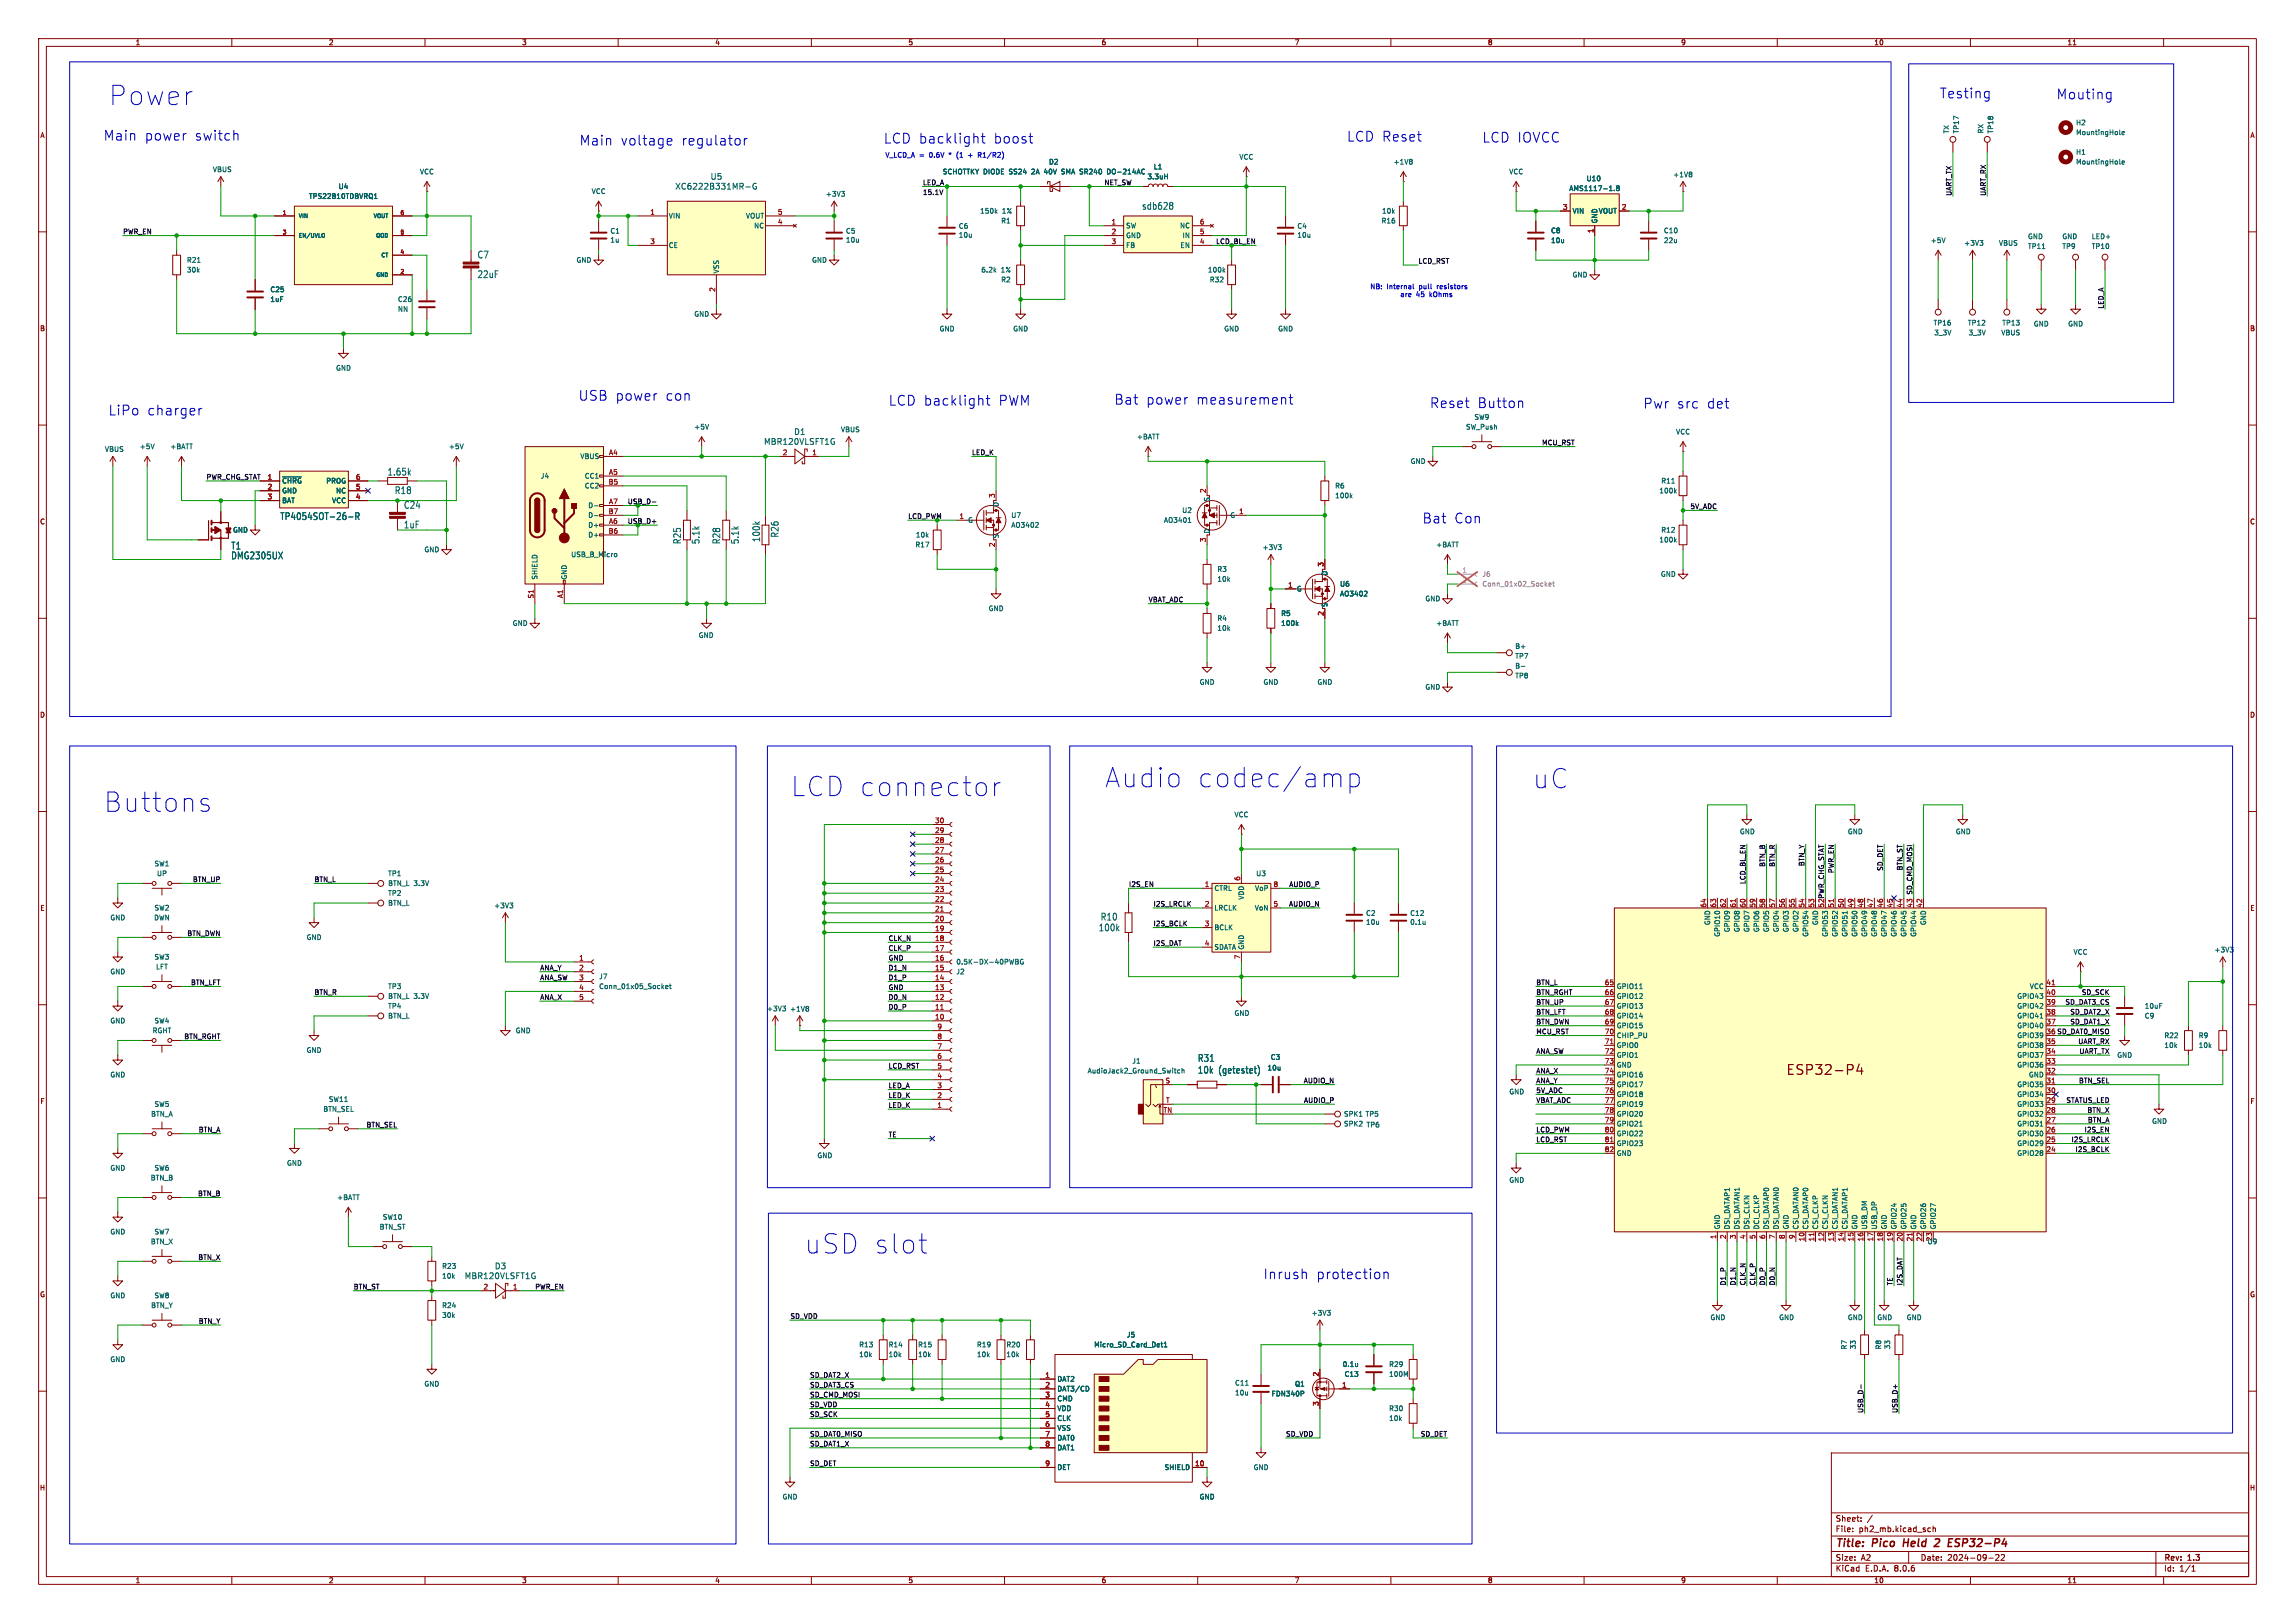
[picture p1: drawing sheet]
<svg xmlns="http://www.w3.org/2000/svg" width="594mm" height="420mm" viewBox="0 0 594 420" stroke-linecap="round" stroke-linejoin="round" font-family="sans-serif">
<defs><g id="words">
<g font-size="7" fill="#0000c2">
<text x="27.9" y="27.7">Power</text>
<text x="204.5" y="206.5">LCD connector</text>
<text x="285.8" y="204.2">Audio</text>
<text x="309.3" y="204.2">codec/amp</text>
<text x="396.5" y="204.5">uC</text>
<text x="26.7" y="210.6">Buttons</text>
<text x="208" y="324.9">uSD slot</text>
</g>
<g font-size="3.5" fill="#0000c2">
<text x="501.9" y="25.7">Testing</text>
<text x="532.1" y="25.9">Mouting</text>
<text x="26.7" y="36.6">Main</text>
<text x="37.3" y="36.6">power</text>
<text x="50.2" y="36.6">switch</text>
<text x="149.9" y="37.9">Main</text>
<text x="160.5" y="37.9">voltage</text>
<text x="176.1" y="37.9">regulator</text>
<text x="228.6" y="37.3">LCD backlight</text>
<text x="256.9" y="37.3">boost</text>
<text x="348.5" y="36.8">LCD Reset</text>
<text x="383.5" y="37.1">LCD IOVCC</text>
<text x="27.9" y="107.7">LiPo</text>
<text x="37.9" y="107.7">charger</text>
<text x="149.6" y="103.9">USB power</text>
<text x="172" y="103.9">con</text>
<text x="229.9" y="105.2">LCD backlight</text>
<text x="258.2" y="105.2">PWM</text>
<text x="288.3" y="104.9">Bat</text>
<text x="296.5" y="104.9">power</text>
<text x="309.4" y="104.9">measurement</text>
<text x="370" y="105.8">Reset</text>
<text x="382.2" y="105.8">Button</text>
<text x="425.2" y="105.9">Pwr</text>
<text x="433.9" y="105.9">src</text>
<text x="441.5" y="105.9">det</text>
<text x="368" y="135.6">Bat</text>
<text x="376.2" y="135.6">Con</text>
<text x="326.9" y="331.2">Inrush</text>
<text x="340.5" y="331.2">protection</text>
</g>
<text font-size="3.5" fill="#840000" x="462.1" y="278.6">ESP32-P4</text>
<g font-size="2.8" fill="#840000">
<text x="475" y="400.9">Title:</text>
<text x="484.7" y="400.9">Pico</text>
<text x="493.5" y="400.9">Held</text>
<text x="502.5" y="400.9">2</text>
<text x="506.7" y="400.9">ESP32-P4</text>
</g>
<g font-size="2.5" fill="#006464">
<text x="295.5" y="54.5">sdb628</text>
<text x="123.5" y="67.1">C7</text>
<text x="123.5" y="72.2">22uF</text>
<text x="100.2" y="123.2">1.65k</text>
<text x="102.1" y="128">R18</text>
<text x="104.4" y="131.8">C24</text>
<text x="72.4" y="134.8">TP4054SOT-26-R</text>
<text x="104.4" y="136.9">1uF</text>
<text x="59.7" y="142.4">T1</text>
<text x="176.4" y="140.9" transform="rotate(-90 176.4 140.9)">R25</text>
<text x="181.2" y="140.9" transform="rotate(-90 181.2 140.9)">5.1k</text>
<text x="186.6" y="140.9" transform="rotate(-90 186.6 140.9)">R28</text>
<text x="191.4" y="140.9" transform="rotate(-90 191.4 140.9)">5.1k</text>
<text x="196.9" y="140.4" transform="rotate(-90 196.9 140.4)">100k</text>
<text x="201.7" y="139.2" transform="rotate(-90 201.7 139.2)">R26</text>
<text x="59.7" y="144.9">DMG2305UX</text>
<text x="284.8" y="238.4">R10</text>
<text x="284.3" y="241.2">100k</text>
<text x="309.9" y="275">R31</text>
<text x="309.9" y="278">10k</text>
<text x="315.3" y="278">(getestet)</text>
</g>
<g font-size="2.1" fill="#006464">
<text x="183.8" y="46.7">U5</text>
<text x="174.7" y="49.3">XC6222B331MR-G</text>
<text x="205.4" y="112.8">D1</text>
<text x="197.6" y="115.3">MBR120VLSFT1G</text>
<text x="128" y="328.7">D3</text>
<text x="120.2" y="331.2">MBR120VLSFT1G</text>
</g>
<g font-size="2.1" fill="#840000">
<text x="475" y="394">Sheet:</text>
<text x="475" y="396.7">File:</text>
<text x="481.1" y="396.7">ph2_mb.kicad_sch</text>
<text x="475" y="406.9">KiCad</text>
<text x="475" y="404.1">Size:</text>
<text x="481.7" y="404.1">A2</text>
<text x="482.7" y="406.9">E.D.A.</text>
<text x="490.3" y="406.9">8.0.6</text>
<text x="497" y="404.1">Date:</text>
<text x="504" y="404.1">2024-09-22</text>
<text x="560" y="404.3">Rev:</text>
<text x="560" y="406.9">Id:</text>
<text x="564.1" y="406.9">1/1</text>
<text x="566.4" y="404.3">1.3</text>
</g>
<g font-size="1.8" fill="#840000">
<text x="35" y="11.9">1</text>
<text x="85" y="11.9">2</text>
<text x="135" y="11.9">3</text>
<text x="185" y="11.9">4</text>
<text x="235" y="11.9">5</text>
<text x="285" y="11.9">6</text>
<text x="335" y="11.9">7</text>
<text x="385" y="11.9">8</text>
<text x="435" y="11.9">9</text>
<text x="485" y="11.9">10</text>
<text x="535" y="11.9">11</text>
<text x="10.3" y="35.9">A</text>
<text x="582.3" y="35.9">A</text>
<text x="10.3" y="85.9">B</text>
<text x="582.3" y="85.9">B</text>
<text x="10.3" y="135.9">C</text>
<text x="582.3" y="135.9">C</text>
<text x="10.3" y="185.9">D</text>
<text x="582.3" y="185.9">D</text>
<text x="10.3" y="235.9">E</text>
<text x="582.3" y="235.9">E</text>
<text x="10.3" y="285.9">F</text>
<text x="582.3" y="285.9">F</text>
<text x="10.3" y="335.9">G</text>
<text x="582.3" y="335.9">G</text>
<text x="10.2" y="385.9">H</text>
<text x="582.2" y="385.9">H</text>
<text x="35" y="409.9">1</text>
<text x="85" y="409.9">2</text>
<text x="135" y="409.9">3</text>
<text x="185" y="409.9">4</text>
<text x="235" y="409.9">5</text>
<text x="285" y="409.9">6</text>
<text x="335" y="409.9">7</text>
<text x="385" y="409.9">8</text>
<text x="435" y="409.9">9</text>
<text x="485" y="409.9">10</text>
<text x="535" y="409.9">11</text>
</g>
<g font-size="1.8" fill="#006464">
<text x="504.7" y="34.7" transform="rotate(-90 504.7 34.7)">TX</text>
<text x="507.2" y="34.7" transform="rotate(-90 507.2 34.7)">TP17</text>
<text x="513.6" y="34.7" transform="rotate(-90 513.6 34.7)">RX</text>
<text x="516.1" y="34.7" transform="rotate(-90 516.1 34.7)">TP18</text>
<text x="537.2" y="32.6">H2</text>
<text x="537.2" y="35.2">MountingHole</text>
<text x="320.7" y="41.5">VCC</text>
<text x="537.2" y="40.2">H1</text>
<text x="55" y="44.7">VBUS</text>
<text x="108.6" y="45.3">VCC</text>
<text x="243.9" y="45.3">SCHOTTKY DIODE SS24</text>
<text x="267.3" y="45.3">2A</text>
<text x="270.8" y="45.3">40V</text>
<text x="271.4" y="42.8">D2</text>
<text x="275.5" y="45.3">SMA SR240</text>
<text x="287.7" y="45.3">DO-214AC</text>
<text x="296.9" y="46.6">3.3uH</text>
<text x="298.5" y="44">L1</text>
<text x="360.6" y="42.8">+1V8</text>
<text x="390.5" y="45.3">VCC</text>
<text x="410.5" y="47.1">U10</text>
<text x="433" y="46.1">+1V8</text>
<text x="537.2" y="42.8">MountingHole</text>
<text x="79.8" y="51.7">TPS22810TDBVRQ1</text>
<text x="87.5" y="49.1">U4</text>
<text x="153" y="50.4">VCC</text>
<text x="213.6" y="51.1">+3V3</text>
<text x="406.1" y="49.6">AMS1117-1.8</text>
<text x="173" y="56.7">VIN</text>
<text x="192.9" y="56.7">VOUT</text>
<text x="195.1" y="59.3">NC</text>
<text x="248" y="59.4">C6</text>
<text x="253.6" y="55.5">150k</text>
<text x="259" y="58">R1</text>
<text x="259.4" y="55.5">1%</text>
<text x="291.3" y="59.3">SW</text>
<text x="305.3" y="59.3">NC</text>
<text x="335.7" y="59.4">C4</text>
<text x="357.5" y="58">R16</text>
<text x="357.6" y="55.5">10k</text>
<text x="406.9" y="55.5">VIN</text>
<text x="413.6" y="57.9" transform="rotate(-90 413.6 57.9)">GND</text>
<text x="413.7" y="55.5">VOUT</text>
<text x="157.9" y="60.7">C1</text>
<text x="157.9" y="63">1u</text>
<text x="173" y="64.4">CE</text>
<text x="218.8" y="60.7">C5</text>
<text x="218.8" y="63">10u</text>
<text x="248" y="61.7">10u</text>
<text x="291.3" y="61.8">GND</text>
<text x="291.3" y="64.4">FB</text>
<text x="305.4" y="64.4">EN</text>
<text x="306" y="61.8">IN</text>
<text x="335.7" y="61.7">10u</text>
<text x="401.3" y="60.6">C8</text>
<text x="401.3" y="63.1">10u</text>
<text x="430.5" y="60.6">C10</text>
<text x="430.5" y="63.1">22u</text>
<text x="499.6" y="63.1">+5V</text>
<text x="508.3" y="63.8">+3V3</text>
<text x="517.3" y="63.8">VBUS</text>
<text x="524.8" y="64.6">TP11</text>
<text x="524.8" y="62.1">GND</text>
<text x="533.7" y="64.6">TP9</text>
<text x="533.7" y="62.1">GND</text>
<text x="541.3" y="64.6">TP10</text>
<text x="541.3" y="62.1">LED+</text>
<text x="48.3" y="70.7">30k</text>
<text x="48.3" y="68.2">R21</text>
<text x="149.1" y="68.2">GND</text>
<text x="186.3" y="70.9" transform="rotate(-90 186.3 70.9)">VSS</text>
<text x="210.1" y="68.2">GND</text>
<text x="253.9" y="70.7">6.2k</text>
<text x="259.1" y="70.7">1%</text>
<text x="312.5" y="70.7">100k</text>
<text x="406.9" y="72">GND</text>
<text x="69.9" y="75.8">C25</text>
<text x="259" y="73.3">R2</text>
<text x="313" y="73.3">R32</text>
<text x="69.9" y="78.3">1uF</text>
<text x="102.9" y="78.3">C26</text>
<text x="102.9" y="80.9">NN</text>
<text x="179.6" y="82.1">GND</text>
<text x="243.1" y="86">GND</text>
<text x="262.1" y="86">GND</text>
<text x="316.7" y="86">GND</text>
<text x="330.7" y="86">GND</text>
<text x="500.3" y="84.4">TP16</text>
<text x="500.5" y="87">3_3V</text>
<text x="509.2" y="84.4">TP12</text>
<text x="509.4" y="87">3_3V</text>
<text x="517.9" y="87">VBUS</text>
<text x="518.1" y="84.4">TP13</text>
<text x="526.3" y="84.7">GND</text>
<text x="535.2" y="84.7">GND</text>
<text x="86.9" y="96.1">GND</text>
<text x="179.6" y="111.4">+5V</text>
<text x="217.5" y="112">VBUS</text>
<text x="294.1" y="113.9">+BATT</text>
<text x="379.3" y="111.4">SW_Push</text>
<text x="381.5" y="108.8">SW9</text>
<text x="433.7" y="112.6">VCC</text>
<text x="27" y="117.1">VBUS</text>
<text x="36.1" y="116.4">+5V</text>
<text x="44" y="116.4">+BATT</text>
<text x="116.1" y="116.4">+5V</text>
<text x="150.1" y="119">VBUS</text>
<text x="72.9" y="125.3">~{CHRG}</text>
<text x="84.3" y="125.3">PROG</text>
<text x="139.9" y="124.1">J4</text>
<text x="151.2" y="124.1">CC1</text>
<text x="365" y="120.2">GND</text>
<text x="429.9" y="125.3">R11</text>
<text x="72.9" y="127.9">GND</text>
<text x="72.9" y="130.4">BAT</text>
<text x="85.8" y="130.4">VCC</text>
<text x="86.9" y="127.9">NC</text>
<text x="151.2" y="126.6">CC2</text>
<text x="152.1" y="131.7">D-</text>
<text x="258.7" y="131.3" transform="rotate(-90 258.7 131.3)">D</text>
<text x="313.3" y="129.9" transform="rotate(-90 313.3 129.9)">S</text>
<text x="345.5" y="126.6">R6</text>
<text x="345.5" y="129.1">100k</text>
<text x="429.4" y="127.9">100k</text>
<text x="152.1" y="136.8">D+</text>
<text x="152.1" y="134.2">D-</text>
<text x="250.4" y="135.5">G</text>
<text x="261.6" y="134.2">U7</text>
<text x="261.6" y="136.8">AO3402</text>
<text x="301.1" y="135.5">AO3401</text>
<text x="305.9" y="132.9">U2</text>
<text x="318.3" y="134.2">G</text>
<text x="60.2" y="138">GND</text>
<text x="109.7" y="143.1">GND</text>
<text x="152.1" y="139.3">D+</text>
<text x="236.8" y="141.8">R17</text>
<text x="236.9" y="139.3">10k</text>
<text x="258.7" y="139.4" transform="rotate(-90 258.7 139.4)">S</text>
<text x="313.3" y="138.2" transform="rotate(-90 313.3 138.2)">D</text>
<text x="326.7" y="142.5">+3V3</text>
<text x="371.6" y="141.8">+BATT</text>
<text x="429.4" y="140.6">100k</text>
<text x="429.9" y="138">R12</text>
<text x="147.7" y="144.4">USB_B_Micro</text>
<text x="315" y="148.2">R3</text>
<text x="343.8" y="149" transform="rotate(-90 343.8 149)">D</text>
<text x="429.8" y="149.5">GND</text>
<text x="139.3" y="150.1" transform="rotate(-90 139.3 150.1)">SHIELD</text>
<text x="146.9" y="150.1" transform="rotate(-90 146.9 150.1)">GND</text>
<text x="315" y="150.7">10k</text>
<text x="335.5" y="153.3">G</text>
<text x="346.7" y="152">U6</text>
<text x="346.7" y="154.5">AO3402</text>
<text x="368.8" y="155.8">GND</text>
<text x="255.8" y="158.3">GND</text>
<text x="315" y="160.9">R4</text>
<text x="331.5" y="159.6">R5</text>
<text x="343.8" y="157.2" transform="rotate(-90 343.8 157.2)">S</text>
<text x="132.6" y="162.2">GND</text>
<text x="180.7" y="165.3">GND</text>
<text x="315" y="163.4">10k</text>
<text x="331.5" y="162.2">100k</text>
<text x="371.6" y="162.2">+BATT</text>
<text x="392.1" y="170.7">TP7</text>
<text x="392.1" y="168.1">B+</text>
<text x="392.1" y="173.2">B-</text>
<text x="310.4" y="177.4">GND</text>
<text x="326.9" y="177.4">GND</text>
<text x="340.9" y="177.4">GND</text>
<text x="368.8" y="178.7">GND</text>
<text x="392.1" y="175.7">TP8</text>
<text x="319.4" y="211.7">VCC</text>
<text x="450.2" y="216.1">GND</text>
<text x="478.1" y="216.1">GND</text>
<text x="506.1" y="216.1">GND</text>
<text x="39.9" y="224.4">SW1</text>
<text x="40.5" y="226.9">UP</text>
<text x="100.3" y="226.9">TP1</text>
<text x="325" y="226.9">U3</text>
<text x="100.3" y="232">TP2</text>
<text x="100.3" y="229.5">BTN_L 3.3V</text>
<text x="314.2" y="230.7">CTRL</text>
<text x="322.2" y="232.9" transform="rotate(-90 322.2 232.9)">VDD</text>
<text x="324.7" y="230.7">VoP</text>
<text x="28.4" y="238.4">GND</text>
<text x="39.8" y="238.4">DWN</text>
<text x="39.9" y="235.8">SW2</text>
<text x="100.3" y="234.5">BTN_L</text>
<text x="127.8" y="235.2">+3V3</text>
<text x="314.2" y="235.8">LRCLK</text>
<text x="324.7" y="235.8">VoN</text>
<text x="353.5" y="237.2">C2</text>
<text x="353.5" y="239.5">10u</text>
<text x="364.9" y="237.2">C12</text>
<text x="364.9" y="239.5">0.1u</text>
<text x="442.8" y="239.5" transform="rotate(-90 442.8 239.5)">GND</text>
<text x="470.8" y="239.5" transform="rotate(-90 470.8 239.5)">GND</text>
<text x="498.7" y="239.5" transform="rotate(-90 498.7 239.5)">GND</text>
<text x="79.2" y="243.4">GND</text>
<text x="314.2" y="240.9">BCLK</text>
<text x="314.2" y="246">SDATA</text>
<text x="322.2" y="245.9" transform="rotate(-90 322.2 245.9)">GND</text>
<text x="445.4" y="242.6" transform="rotate(-90 445.4 242.6)">GPIO10</text>
<text x="447.9" y="241.3" transform="rotate(-90 447.9 241.3)">GPIO9</text>
<text x="450.4" y="241.3" transform="rotate(-90 450.4 241.3)">GPIO8</text>
<text x="453" y="241.3" transform="rotate(-90 453 241.3)">GPIO7</text>
<text x="455.5" y="241.3" transform="rotate(-90 455.5 241.3)">GPIO6</text>
<text x="458.1" y="241.3" transform="rotate(-90 458.1 241.3)">GPIO5</text>
<text x="460.6" y="241.3" transform="rotate(-90 460.6 241.3)">GPIO4</text>
<text x="463.1" y="241.3" transform="rotate(-90 463.1 241.3)">GPIO3</text>
<text x="465.7" y="241.3" transform="rotate(-90 465.7 241.3)">GPIO2</text>
<text x="468.2" y="242.6" transform="rotate(-90 468.2 242.6)">GPIO54</text>
<text x="473.3" y="242.6" transform="rotate(-90 473.3 242.6)">GPIO53</text>
<text x="475.8" y="242.6" transform="rotate(-90 475.8 242.6)">GPIO52</text>
<text x="478.4" y="242.6" transform="rotate(-90 478.4 242.6)">GPIO51</text>
<text x="480.9" y="242.6" transform="rotate(-90 480.9 242.6)">GPIO50</text>
<text x="483.5" y="242.6" transform="rotate(-90 483.5 242.6)">GPIO49</text>
<text x="486" y="242.6" transform="rotate(-90 486 242.6)">GPIO48</text>
<text x="488.5" y="242.6" transform="rotate(-90 488.5 242.6)">GPIO47</text>
<text x="491.1" y="242.6" transform="rotate(-90 491.1 242.6)">GPIO46</text>
<text x="493.6" y="242.6" transform="rotate(-90 493.6 242.6)">GPIO45</text>
<text x="496.2" y="242.6" transform="rotate(-90 496.2 242.6)">GPIO44</text>
<text x="39.9" y="248.5">SW3</text>
<text x="40.3" y="251.1">LFT</text>
<text x="247.4" y="249.8">0.5K-DX-40PWBG</text>
<text x="536.6" y="247.2">VCC</text>
<text x="573" y="246.7">+3V3</text>
<text x="28.4" y="252.3">GND</text>
<text x="100.3" y="256.1">TP3</text>
<text x="154.9" y="253.6">J7</text>
<text x="154.9" y="256.1">Conn_01x05_Socket</text>
<text x="247.4" y="252.3">J2</text>
<text x="418.3" y="256.1">GPIO11</text>
<text x="525.2" y="256.1">VCC</text>
<text x="100.3" y="261.2">TP4</text>
<text x="100.3" y="263.8">BTN_L</text>
<text x="100.3" y="258.7">BTN_L 3.3V</text>
<text x="198.4" y="261.9">+3V3</text>
<text x="204.4" y="262">+1V8</text>
<text x="319.4" y="263.1">GND</text>
<text x="418.3" y="258.7">GPIO12</text>
<text x="418.3" y="261.2">GPIO13</text>
<text x="418.3" y="263.8">GPIO14</text>
<text x="522" y="263.8">GPIO41</text>
<text x="522" y="261.2">GPIO42</text>
<text x="522" y="258.7">GPIO43</text>
<text x="555" y="263.8">C9</text>
<text x="555" y="261.2">10uF</text>
<text x="28.4" y="265">GND</text>
<text x="39.4" y="267.6">RGHT</text>
<text x="39.9" y="265">SW4</text>
<text x="133.4" y="267.6">GND</text>
<text x="418.3" y="266.3">GPIO15</text>
<text x="418.3" y="268.8">CHIP_PU</text>
<text x="522" y="268.8">GPIO39</text>
<text x="522" y="266.3">GPIO40</text>
<text x="560.1" y="268.8">R22</text>
<text x="569" y="268.8">R9</text>
<text x="79.2" y="272.6">GND</text>
<text x="292.9" y="275.4">J1</text>
<text x="328.8" y="274.4">C3</text>
<text x="418.3" y="271.4">GPIO0</text>
<text x="418.3" y="273.9">GPIO1</text>
<text x="522" y="273.9">GPIO37</text>
<text x="522" y="271.4">GPIO38</text>
<text x="547.9" y="273.9">GND</text>
<text x="560.1" y="271.4">10k</text>
<text x="569" y="271.4">10k</text>
<text x="28.4" y="279">GND</text>
<text x="281.4" y="278">AudioJack2_Ground_Switch</text>
<text x="327.9" y="277.2">10u</text>
<text x="418.3" y="276.5">GND</text>
<text x="418.3" y="279">GPIO16</text>
<text x="418.3" y="281.5">GPIO17</text>
<text x="522" y="281.5">GPIO35</text>
<text x="522" y="276.5">GPIO36</text>
<text x="525" y="279">GND</text>
<text x="39.9" y="286.6">SW5</text>
<text x="83.6" y="287.9">BTN_SEL</text>
<text x="85" y="285.3">SW11</text>
<text x="390.5" y="283.4">GND</text>
<text x="418.3" y="284.1">GPIO18</text>
<text x="418.3" y="286.6">GPIO19</text>
<text x="522" y="286.6">GPIO33</text>
<text x="522" y="284.1">GPIO34</text>
<text x="39" y="289.2">BTN_A</text>
<text x="347.7" y="291.7">SPK2</text>
<text x="347.7" y="289.2">SPK1 TP5</text>
<text x="353.6" y="291.9">TP6</text>
<text x="418.3" y="289.2">GPIO20</text>
<text x="418.3" y="291.7">GPIO21</text>
<text x="522" y="291.7">GPIO31</text>
<text x="522" y="289.2">GPIO32</text>
<text x="556.9" y="291">GND</text>
<text x="211.5" y="299.9">GND</text>
<text x="418.3" y="294.2">GPIO22</text>
<text x="418.3" y="296.8">GPIO23</text>
<text x="418.3" y="299.3">GND</text>
<text x="522" y="299.3">GPIO28</text>
<text x="522" y="296.8">GPIO29</text>
<text x="522" y="294.2">GPIO30</text>
<text x="28.4" y="303.1">GND</text>
<text x="38.9" y="305.7">BTN_B</text>
<text x="39.9" y="303.1">SW6</text>
<text x="74.2" y="301.9">GND</text>
<text x="87.1" y="310.7">+BATT</text>
<text x="390.5" y="306.2">GND</text>
<text x="99" y="315.8">SW10</text>
<text x="28.4" y="319.6">GND</text>
<text x="38.9" y="322.2">BTN_X</text>
<text x="39.9" y="319.6">SW7</text>
<text x="98.1" y="318.4">BTN_ST</text>
<text x="445.4" y="318.3" transform="rotate(-90 445.4 318.3)">GND</text>
<text x="447.9" y="318.3" transform="rotate(-90 447.9 318.3)">DSI_DATAP1</text>
<text x="450.4" y="318.3" transform="rotate(-90 450.4 318.3)">DSI_DATAN1</text>
<text x="453" y="318.3" transform="rotate(-90 453 318.3)">DSI_CLKN</text>
<text x="455.5" y="318.3" transform="rotate(-90 455.5 318.3)">DCI_CLKP</text>
<text x="458.1" y="318.3" transform="rotate(-90 458.1 318.3)">DSI_DATAP0</text>
<text x="460.6" y="318.3" transform="rotate(-90 460.6 318.3)">DSI_DATAN0</text>
<text x="463.1" y="318.3" transform="rotate(-90 463.1 318.3)">GND</text>
<text x="465.7" y="318.3" transform="rotate(-90 465.7 318.3)">CSI_DATAN0</text>
<text x="468.2" y="318.3" transform="rotate(-90 468.2 318.3)">CSI_DATAP0</text>
<text x="470.8" y="318.3" transform="rotate(-90 470.8 318.3)">CSI_CLKP</text>
<text x="473.3" y="318.3" transform="rotate(-90 473.3 318.3)">CSI_CLKN</text>
<text x="475.8" y="318.3" transform="rotate(-90 475.8 318.3)">CSI_DATAN1</text>
<text x="478.4" y="318.3" transform="rotate(-90 478.4 318.3)">CSI_DATAP1</text>
<text x="480.9" y="318.3" transform="rotate(-90 480.9 318.3)">GND</text>
<text x="483.5" y="318.3" transform="rotate(-90 483.5 318.3)">USB_DM</text>
<text x="486" y="318.3" transform="rotate(-90 486 318.3)">USB_DP</text>
<text x="488.5" y="318.3" transform="rotate(-90 488.5 318.3)">GND</text>
<text x="491.1" y="318.3" transform="rotate(-90 491.1 318.3)">GPIO24</text>
<text x="493.6" y="318.3" transform="rotate(-90 493.6 318.3)">GPIO25</text>
<text x="496.2" y="318.3" transform="rotate(-90 496.2 318.3)">GND</text>
<text x="498.7" y="318.3" transform="rotate(-90 498.7 318.3)">GPIO26</text>
<text x="498.8" y="322.2">U9</text>
<text x="500.1" y="321.4" transform="rotate(-90 500.1 321.4)">23</text>
<text x="501.2" y="318.3" transform="rotate(-90 501.2 318.3)">GPIO27</text>
<text x="114.3" y="328.5">R23</text>
<text x="114.3" y="331.1">10k</text>
<text x="28.4" y="336.1">GND</text>
<text x="39" y="338.7">BTN_Y</text>
<text x="39.9" y="336.1">SW8</text>
<text x="114.3" y="341.2">30k</text>
<text x="114.3" y="338.7">R24</text>
<text x="339.4" y="340.6">+3V3</text>
<text x="442.6" y="341.8">GND</text>
<text x="460.4" y="341.8">GND</text>
<text x="478.1" y="341.8">GND</text>
<text x="485.8" y="341.8">GND</text>
<text x="493.4" y="341.8">GND</text>
<text x="291.5" y="346.3">J5</text>
<text x="28.4" y="352.7">GND</text>
<text x="222.3" y="351.4">10k</text>
<text x="222.3" y="348.8">R13</text>
<text x="229.9" y="351.4">10k</text>
<text x="229.9" y="348.8">R14</text>
<text x="237.5" y="351.4">10k</text>
<text x="237.5" y="348.8">R15</text>
<text x="252.7" y="351.4">10k</text>
<text x="252.7" y="348.8">R19</text>
<text x="260.4" y="348.8">R20</text>
<text x="260.4" y="351.4">10k</text>
<text x="283.1" y="348.8">Micro_SD_Card_Det1</text>
<text x="347.4" y="353.9">0.1u</text>
<text x="359.4" y="353.9">R29</text>
<text x="478.2" y="349.3" transform="rotate(-90 478.2 349.3)">R7</text>
<text x="480.5" y="349.3" transform="rotate(-90 480.5 349.3)">33</text>
<text x="487.1" y="349.3" transform="rotate(-90 487.1 349.3)">R8</text>
<text x="489.4" y="349.3" transform="rotate(-90 489.4 349.3)">33</text>
<text x="109.7" y="359">GND</text>
<text x="273.6" y="357.7">DAT2</text>
<text x="319.5" y="358.7">C11</text>
<text x="335.1" y="359">Q1</text>
<text x="347.9" y="356.5">C13</text>
<text x="359.4" y="356.5">100M</text>
<text x="273.6" y="360.3">DAT3/CD</text>
<text x="273.6" y="362.8">CMD</text>
<text x="273.6" y="365.4">VDD</text>
<text x="319.5" y="361.3">10u</text>
<text x="329" y="361.5">FDN340P</text>
<text x="359.4" y="365.4">R30</text>
<text x="273.6" y="367.9">CLK</text>
<text x="273.6" y="370.4">VSS</text>
<text x="359.4" y="367.9">10k</text>
<text x="273.6" y="373">DAT0</text>
<text x="273.6" y="375.5">DAT1</text>
<text x="273.6" y="380.6">DET</text>
<text x="301.3" y="380.6">SHIELD</text>
<text x="324.4" y="380.6">GND</text>
<text x="202.4" y="388.2">GND</text>
<text x="310.4" y="388.2">GND</text>
</g>
<g font-size="1.8" fill="#0000c2">
<text x="229" y="41">V_LCD_A =</text>
<text x="240.6" y="41">0.6V</text>
<text x="245.9" y="41">*</text>
<text x="248.1" y="41">(1</text>
<text x="251.3" y="41">+</text>
<text x="254" y="41">R1/R2)</text>
<text x="354.5" y="75">NB:</text>
<text x="358.9" y="75">Internal</text>
<text x="363.1" y="77.1">are</text>
<text x="367.3" y="77.1">45</text>
<text x="367.4" y="75">pull</text>
<text x="370.9" y="77.1">kOhms</text>
<text x="372.2" y="75">resistors</text>
</g>
<g font-size="1.8" fill="#0f0f0f">
<text x="238.8" y="48">LED_A</text>
<text x="285.8" y="48">NET_SW</text>
<text x="238.8" y="50.5">15.1V</text>
<text x="505.2" y="50.8" transform="rotate(-90 505.2 50.8)">UART_TX</text>
<text x="514.1" y="50.8" transform="rotate(-90 514.1 50.8)">UART_RX</text>
<text x="31.7" y="60.7">PWR_EN</text>
<text x="367" y="68.3">LCD_RST</text>
<text x="544.6" y="80" transform="rotate(-90 544.6 80)">LED_A</text>
<text x="251.5" y="117.8">LED_K</text>
<text x="399" y="115.3">MCU_RST</text>
<text x="53.3" y="124.2">PWR_CHG_STAT</text>
<text x="437.4" y="131.8">5V_ADC</text>
<text x="297.2" y="155.9">VBAT_ADC</text>
<text x="456.9" y="224.4" transform="rotate(-90 456.9 224.4)">BTN_B</text>
<text x="459.5" y="224.4" transform="rotate(-90 459.5 224.4)">BTN_R</text>
<text x="467.1" y="224.3" transform="rotate(-90 467.1 224.3)">BTN_Y</text>
<text x="474.7" y="226.1" transform="rotate(-90 474.7 226.1)">PWR_EN</text>
<text x="487.4" y="225.5" transform="rotate(-90 487.4 225.5)">SD_DET</text>
<text x="492.5" y="225.4" transform="rotate(-90 492.5 225.4)">BTN_ST</text>
<text x="49.8" y="228.3">BTN_UP</text>
<text x="81.3" y="228.3">BTN_L</text>
<text x="292.1" y="229.6">I2S_EN</text>
<text x="333.6" y="229.6">AUDIO_P</text>
<text x="451.9" y="228.9" transform="rotate(-90 451.9 228.9)">LCD_BL_EN</text>
<text x="495" y="231.6" transform="rotate(-90 495 231.6)">SD_CMD_MOSI</text>
<text x="298.4" y="239.8">I2S_BCLK</text>
<text x="298.4" y="234.7">I2S_LRCLK</text>
<text x="333.5" y="234.7">AUDIO_N</text>
<text x="472.2" y="235" transform="rotate(-90 472.2 235)">52 PWR_CHG_STAT</text>
<text x="48.4" y="242.3">BTN_DWN</text>
<text x="229.9" y="243.6">CLK_N</text>
<text x="298.4" y="244.8">I2S_DAT</text>
<text x="139.7" y="251.2">ANA_Y</text>
<text x="229.9" y="251.2">D1_N</text>
<text x="229.9" y="246.1">CLK_P</text>
<text x="229.9" y="248.7">GND</text>
<text x="49.3" y="255">BTN_LFT</text>
<text x="81.3" y="257.5">BTN_R</text>
<text x="139.7" y="253.7">ANA_SW</text>
<text x="229.9" y="253.7">D1_P</text>
<text x="229.9" y="256.3">GND</text>
<text x="397.5" y="255">BTN_L</text>
<text x="397.5" y="257.5">BTN_RGHT</text>
<text x="538.7" y="257.5">SD_SCK</text>
<text x="139.7" y="258.8">ANA_X</text>
<text x="229.9" y="258.8">D0_N</text>
<text x="229.9" y="261.4">D0_P</text>
<text x="397.5" y="260.1">BTN_UP</text>
<text x="397.5" y="262.6">BTN_LFT</text>
<text x="534.5" y="260.1">SD_DAT3_CS</text>
<text x="535.7" y="262.6">SD_DAT2_X</text>
<text x="47.6" y="269">BTN_RGHT</text>
<text x="397.5" y="267.7">MCU_RST</text>
<text x="397.5" y="265.2">BTN_DWN</text>
<text x="529.5" y="267.7">36 SD_DAT0_MISO</text>
<text x="535.7" y="265.2">SD_DAT1_X</text>
<text x="397.5" y="272.8">ANA_SW</text>
<text x="537.8" y="270.2">UART_RX</text>
<text x="538.1" y="272.8">UART_TX</text>
<text x="229.9" y="276.6">LCD_RST</text>
<text x="229.9" y="281.7">LED_A</text>
<text x="337.3" y="280.4">AUDIO_N</text>
<text x="397.5" y="280.4">ANA_Y</text>
<text x="397.5" y="277.9">ANA_X</text>
<text x="538" y="280.4">BTN_SEL</text>
<text x="229.9" y="286.8">LED_K</text>
<text x="229.9" y="284.2">LED_K</text>
<text x="337.4" y="285.5">AUDIO_P</text>
<text x="397.5" y="282.9">5V_ADC</text>
<text x="397.5" y="285.5">VBAT_ADC</text>
<text x="534.7" y="285.5">STATUS_LED</text>
<text x="51.3" y="293.1">BTN_A</text>
<text x="94.7" y="291.8">BTN_SEL</text>
<text x="397.5" y="293.1">LCD_PWM</text>
<text x="539.4" y="293.1">I2S_EN</text>
<text x="540.2" y="288">BTN_X</text>
<text x="540.3" y="290.6">BTN_A</text>
<text x="229.9" y="294.4">TE</text>
<text x="397.5" y="295.6">LCD_RST</text>
<text x="536" y="295.6">I2S_LRCLK</text>
<text x="537.1" y="298.2">I2S_BCLK</text>
<text x="51.1" y="309.6">BTN_B</text>
<text x="51.2" y="326.1">BTN_X</text>
<text x="91.4" y="333.7">BTN_ST</text>
<text x="138.4" y="333.7">PWR_EN</text>
<text x="446.8" y="332.7" transform="rotate(-90 446.8 332.7)">D1_P</text>
<text x="449.3" y="332.7" transform="rotate(-90 449.3 332.7)">D1_N</text>
<text x="451.9" y="332.7" transform="rotate(-90 451.9 332.7)">CLK_N</text>
<text x="454.4" y="332.7" transform="rotate(-90 454.4 332.7)">CLK_P</text>
<text x="456.9" y="332.7" transform="rotate(-90 456.9 332.7)">D0_P</text>
<text x="459.5" y="332.7" transform="rotate(-90 459.5 332.7)">D0_N</text>
<text x="490" y="332.7" transform="rotate(-90 490 332.7)">TE</text>
<text x="492.5" y="332.7" transform="rotate(-90 492.5 332.7)">I2S_DAT</text>
<text x="204.5" y="341.4">SD_VDD</text>
<text x="51.3" y="342.6">BTN_Y</text>
<text x="209.5" y="356.6">SD_DAT2_X</text>
<text x="209.5" y="359.1">SD_DAT3_CS</text>
<text x="209.5" y="364.2">SD_VDD</text>
<text x="209.5" y="361.7">SD_CMD_MOSI</text>
<text x="482.3" y="365.8" transform="rotate(-90 482.3 365.8)">USB_D-</text>
<text x="491.2" y="365.8" transform="rotate(-90 491.2 365.8)">USB_D+</text>
<text x="209.5" y="371.8">SD_DAT0_MISO</text>
<text x="209.5" y="366.8">SD_SCK</text>
<text x="332.7" y="371.8">SD_VDD</text>
<text x="367.6" y="371.8">SD_DET</text>
<text x="209.5" y="374.4">SD_DAT1_X</text>
<text x="209.5" y="379.5">SD_DET</text>
</g>
<g font-size="1.8" fill="#a90000">
<text x="168.2" y="55.6">1</text>
<text x="201.2" y="58.2">4</text>
<text x="201.2" y="55.6">5</text>
<text x="287.6" y="58.2">1</text>
<text x="310.4" y="58.2">6</text>
<text x="404.4" y="54.4">3</text>
<text x="419.7" y="54.4">2</text>
<text x="168.2" y="63.2">3</text>
<text x="287.6" y="60.7">2</text>
<text x="287.6" y="63.2">3</text>
<text x="310.4" y="63.2">4</text>
<text x="310.4" y="60.7">5</text>
<text x="412.5" y="60.4" transform="rotate(-90 412.5 60.4)">1</text>
<text x="185.2" y="75.6" transform="rotate(-90 185.2 75.6)">2</text>
<text x="157.5" y="117.9">A4</text>
<text x="202.5" y="117.9">2</text>
<text x="210.1" y="117.9">1</text>
<text x="69.1" y="124.2">1</text>
<text x="92" y="124.2">6</text>
<text x="157.4" y="125.5">B5</text>
<text x="157.5" y="122.9">A5</text>
<text x="69.1" y="126.7">2</text>
<text x="69.1" y="129.3">3</text>
<text x="92" y="129.3">4</text>
<text x="92" y="126.7">5</text>
<text x="157.5" y="130.6">A7</text>
<text x="257.6" y="129" transform="rotate(-90 257.6 129)">3</text>
<text x="312.2" y="127.7" transform="rotate(-90 312.2 127.7)">2</text>
<text x="157.4" y="133.1">B7</text>
<text x="157.5" y="135.6">A6</text>
<text x="248.2" y="134.4">1</text>
<text x="320.6" y="133.1">1</text>
<text x="157.4" y="138.2">B6</text>
<text x="257.6" y="141.7" transform="rotate(-90 257.6 141.7)">2</text>
<text x="312.2" y="140.4" transform="rotate(-90 312.2 140.4)">3</text>
<text x="342.6" y="146.8" transform="rotate(-90 342.6 146.8)">3</text>
<text x="138.2" y="155" transform="rotate(-90 138.2 155)">S1</text>
<text x="145.8" y="154.9" transform="rotate(-90 145.8 154.9)">A1</text>
<text x="333.3" y="152.1">1</text>
<text x="342.6" y="159.5" transform="rotate(-90 342.6 159.5)">2</text>
<text x="241.9" y="215.6">29</text>
<text x="241.9" y="213.1">30</text>
<text x="241.9" y="220.7">27</text>
<text x="241.9" y="218.2">28</text>
<text x="241.9" y="225.8">25</text>
<text x="241.9" y="223.3">26</text>
<text x="241.9" y="233.4">22</text>
<text x="241.9" y="230.9">23</text>
<text x="241.9" y="228.3">24</text>
<text x="311.7" y="229.6">1</text>
<text x="321.1" y="228" transform="rotate(-90 321.1 228)">6</text>
<text x="329.5" y="229.6">8</text>
<text x="241.9" y="238.5">20</text>
<text x="241.9" y="236">21</text>
<text x="311.7" y="234.7">2</text>
<text x="311.7" y="239.8">3</text>
<text x="329.5" y="234.7">5</text>
<text x="441.7" y="235" transform="rotate(-90 441.7 235)">64</text>
<text x="444.2" y="235" transform="rotate(-90 444.2 235)">63</text>
<text x="446.8" y="235" transform="rotate(-90 446.8 235)">62</text>
<text x="449.3" y="235" transform="rotate(-90 449.3 235)">61</text>
<text x="451.9" y="235" transform="rotate(-90 451.9 235)">60</text>
<text x="454.4" y="235" transform="rotate(-90 454.4 235)">59</text>
<text x="456.9" y="235" transform="rotate(-90 456.9 235)">58</text>
<text x="459.5" y="235" transform="rotate(-90 459.5 235)">57</text>
<text x="462" y="235" transform="rotate(-90 462 235)">56</text>
<text x="464.6" y="235" transform="rotate(-90 464.6 235)">55</text>
<text x="467.1" y="235" transform="rotate(-90 467.1 235)">54</text>
<text x="469.6" y="235" transform="rotate(-90 469.6 235)">53</text>
<text x="474.7" y="235" transform="rotate(-90 474.7 235)">51</text>
<text x="477.3" y="235" transform="rotate(-90 477.3 235)">50</text>
<text x="479.8" y="235" transform="rotate(-90 479.8 235)">49</text>
<text x="482.3" y="235" transform="rotate(-90 482.3 235)">48</text>
<text x="484.9" y="235" transform="rotate(-90 484.9 235)">47</text>
<text x="487.4" y="235" transform="rotate(-90 487.4 235)">46</text>
<text x="490" y="235" transform="rotate(-90 490 235)">45</text>
<text x="492.5" y="235" transform="rotate(-90 492.5 235)">44</text>
<text x="495" y="235" transform="rotate(-90 495 235)">43</text>
<text x="497.6" y="235" transform="rotate(-90 497.6 235)">42</text>
<text x="241.9" y="243.6">18</text>
<text x="241.9" y="241">19</text>
<text x="311.7" y="244.9">4</text>
<text x="149.8" y="248.7">1</text>
<text x="149.8" y="251.2">2</text>
<text x="241.9" y="251.2">15</text>
<text x="241.9" y="248.7">16</text>
<text x="241.9" y="246.1">17</text>
<text x="321.1" y="248.4" transform="rotate(-90 321.1 248.4)">7</text>
<text x="149.8" y="253.7">3</text>
<text x="149.8" y="256.3">4</text>
<text x="241.9" y="256.3">13</text>
<text x="241.9" y="253.7">14</text>
<text x="415.2" y="255">65</text>
<text x="415.2" y="257.6">66</text>
<text x="529.5" y="257.6">40</text>
<text x="529.5" y="255">41</text>
<text x="149.8" y="258.8">5</text>
<text x="241.9" y="263.9">10</text>
<text x="241.9" y="261.4">11</text>
<text x="241.9" y="258.8">12</text>
<text x="415.2" y="260.1">67</text>
<text x="415.2" y="262.6">68</text>
<text x="529.5" y="262.6">38</text>
<text x="529.5" y="260.1">39</text>
<text x="242.5" y="269">8</text>
<text x="242.5" y="266.4">9</text>
<text x="415.2" y="265.2">69</text>
<text x="415.2" y="267.7">70</text>
<text x="529.5" y="265.2">37</text>
<text x="242.5" y="274.1">6</text>
<text x="242.5" y="271.5">7</text>
<text x="415.2" y="275.3">73</text>
<text x="415.2" y="270.3">71</text>
<text x="415.2" y="272.8">72</text>
<text x="529.5" y="275.3">33</text>
<text x="529.5" y="272.8">34</text>
<text x="529.5" y="270.3">35</text>
<text x="242.5" y="281.7">3</text>
<text x="242.5" y="279.1">4</text>
<text x="242.5" y="276.6">5</text>
<text x="301.6" y="280.4">S</text>
<text x="415.2" y="277.9">74</text>
<text x="415.2" y="280.4">75</text>
<text x="529.5" y="280.4">31</text>
<text x="529.5" y="277.9">32</text>
<text x="242.5" y="286.8">1</text>
<text x="242.5" y="284.2">2</text>
<text x="301.7" y="285.5">T</text>
<text x="415.2" y="283">76</text>
<text x="415.2" y="285.5">77</text>
<text x="529.5" y="285.5">29</text>
<text x="529.5" y="283">30</text>
<text x="301" y="288">TN</text>
<text x="415.2" y="288">78</text>
<text x="415.2" y="290.6">79</text>
<text x="415.2" y="293.1">80</text>
<text x="529.5" y="293.1">26</text>
<text x="529.5" y="290.6">27</text>
<text x="529.5" y="288">28</text>
<text x="415.2" y="295.7">81</text>
<text x="415.2" y="298.2">82</text>
<text x="529.5" y="298.2">24</text>
<text x="529.5" y="295.7">25</text>
<text x="444.2" y="320.7" transform="rotate(-90 444.2 320.7)">1</text>
<text x="446.8" y="320.7" transform="rotate(-90 446.8 320.7)">2</text>
<text x="449.3" y="320.7" transform="rotate(-90 449.3 320.7)">3</text>
<text x="451.9" y="320.7" transform="rotate(-90 451.9 320.7)">4</text>
<text x="454.4" y="320.7" transform="rotate(-90 454.4 320.7)">5</text>
<text x="456.9" y="320.7" transform="rotate(-90 456.9 320.7)">6</text>
<text x="459.5" y="320.7" transform="rotate(-90 459.5 320.7)">7</text>
<text x="462" y="320.7" transform="rotate(-90 462 320.7)">8</text>
<text x="464.6" y="320.7" transform="rotate(-90 464.6 320.7)">9</text>
<text x="467.1" y="321.4" transform="rotate(-90 467.1 321.4)">10</text>
<text x="469.6" y="321.4" transform="rotate(-90 469.6 321.4)">11</text>
<text x="472.2" y="321.4" transform="rotate(-90 472.2 321.4)">12</text>
<text x="474.7" y="321.4" transform="rotate(-90 474.7 321.4)">13</text>
<text x="477.3" y="321.4" transform="rotate(-90 477.3 321.4)">14</text>
<text x="479.8" y="321.4" transform="rotate(-90 479.8 321.4)">15</text>
<text x="482.3" y="321.4" transform="rotate(-90 482.3 321.4)">16</text>
<text x="484.9" y="321.4" transform="rotate(-90 484.9 321.4)">17</text>
<text x="487.4" y="321.4" transform="rotate(-90 487.4 321.4)">18</text>
<text x="490" y="321.4" transform="rotate(-90 490 321.4)">19</text>
<text x="492.5" y="321.4" transform="rotate(-90 492.5 321.4)">20</text>
<text x="495" y="321.4" transform="rotate(-90 495 321.4)">21</text>
<text x="497.6" y="321.4" transform="rotate(-90 497.6 321.4)">22</text>
<text x="125" y="333.8">2</text>
<text x="132.6" y="333.8">1</text>
<text x="270.4" y="356.6">1</text>
<text x="270.4" y="359.2">2</text>
<text x="341.4" y="356.3" transform="rotate(-90 341.4 356.3)">2</text>
<text x="347.3" y="359.2">1</text>
<text x="270.4" y="361.7">3</text>
<text x="270.4" y="364.2">4</text>
<text x="341.4" y="363.9" transform="rotate(-90 341.4 363.9)">3</text>
<text x="270.4" y="366.8">5</text>
<text x="270.4" y="369.3">6</text>
<text x="270.4" y="371.9">7</text>
<text x="270.4" y="374.4">8</text>
<text x="270.4" y="379.5">9</text>
<text x="309.2" y="379.5">10</text>
</g>
<g font-size="1.8" fill="#009600">
<text x="314.6" y="63.2">LCD_BL_EN</text>
<text x="162.4" y="130.5">USB_D-</text>
<text x="162.4" y="135.6">USB_D+</text>
<text x="234.9" y="134.4">LCD_PWM</text>
</g>
<g font-size="1.8" fill="#aaa">
<text x="378.4" y="148.3">1</text>
<text x="378.4" y="150.9">2</text>
</g>
<g font-size="1.8" fill="#989898">
<text x="383.6" y="149.5">J6</text>
<text x="383.6" y="152">Conn_01x02_Socket</text>
</g>
<g font-size="1.4" fill="#a90000">
<text x="73" y="55.6">1</text>
<text x="103.5" y="55.6">6</text>
<text x="73" y="60.7">3</text>
<text x="103.5" y="65.8">4</text>
<text x="103.5" y="60.7">5</text>
<text x="103.5" y="70.9">2</text>
</g>
<g font-size="1.4" fill="#006464">
<text x="77.2" y="56.6">VIN</text>
<text x="96.6" y="56.6">VOUT</text>
<text x="77.2" y="61.7">EN/UVLO</text>
<text x="97.2" y="61.7">QOD</text>
<text x="97.2" y="71.9">GND</text>
<text x="98.5" y="66.8">CT</text>
</g>
</g></defs>
<g fill="none" stroke="#840000" stroke-width=".26">
<path d="M10 10h574v400h-574zM12 12h570v396h-570zM60 10v2M110 10v2M160 10v2M210 10v2M260 10v2M310 10v2M360 10v2M410 10v2M460 10v2M510 10v2"/>
<path d="M536.6 11.6h.7M560 10v2M10 60h2M245.1 55.9v2.8M263.1 53.3h2.1v5.1h-2.1zM264.2 52.1v1.2M264.2 58.4v1.3M269.2 48.3h7.7M271.1 47.6v-.6h.7v2.5h.6v-.6M271.8 48.3l2.5-1.3v2.5zM295.9 48.3h1.3l.2-.5 .4-.2 .5 .2 .1 .5 .2-.5 .5-.2 .4 .2 .2 .5 .2-.5 .5-.2 .4 .2 .2 .5 .2-.5 .4-.2 .5 .2 .2 .5h1.2M322.6 45.7h.1"/>
<path d="M322.6 43.2l-.8 1.3M322.6 43.2v2.5M322.6 43.2l.7 1.3M332.7 55.9v2.8M582 60h2M245.1 60.7v2.8M263.1 68.6h2.1v5.1h-2.1zM264.2 67.3v1.3M264.2 73.7v1.2M317.8 68.6h2v5.1h-2zM318.8 67.3v1.3M318.8 73.7v1.2"/>
<path d="M332.7 60.7v2.8M245.1 80v1.3h1.3l-1.3 1.3-1.3-1.3h1.3M264.2 80v1.3h1.2l-1.2 1.3-1.3-1.3h1.3M332.7 80v1.3h1.3l-1.3 1.3-1.2-1.3h1.2M10 110h2M201.9 118.1h3.8M205.7 116.2l2.6 1.9-2.6 1.9zM208.3 118.1h3.8M208.9 116.8v-.6h-.6v3.8h-.7v-.6M297.2 118.1h.1M297.2 115.6l-.8 1.2M297.2 115.6v2.5"/>
<path d="M297.2 115.6l.7 1.2M582 110h2M176.9 134.6h1.8v5.1h-1.8zM177.8 132.1v2.5M177.8 139.7v2.5M187.1 134.6h1.7v5.1h-1.7zM188 132.1v2.5M188 139.7v2.5M197.2 135.9h1.8v5.1h-1.8zM198.1 133.4v2.5M241.6 137.2h2v5h-2zM242.6 135.9v1.3"/>
<path d="M247.6 134.6h7M254.6 132.1v5.1M255.3 132.1v1.3M255.3 134v1.3M255.3 135.9v1.3M255.3 136.5h1.9M256.5 134.6h.7v5.1M257.2 129.5v3.2h-1.9M257.2 132.1h1.2v1.9M257.8 134h1.3M257.8 127v2.5M257.8 139.7v2.5"/>
<path d="M258.4 135.3v1.9h-1.2M10 160h2M198.1 141v2.5M242.6 142.2v1.3M582 160h2M10 210h2M241.3 213.4h4.6M241.3 215.9h4.6M241.3 218.4h4.6M246.4 212.9l-.4 .1-.1 .4 .1 .3 .4 .2M246.4 215.4l-.4 .1-.1 .4 .1 .4 .4 .1M246.4 217.9l-.4 .2-.1 .3 .1 .4 .4 .1"/>
<path d="M582 210h2M241.3 221h4.6M241.3 223.5h4.6M241.3 226.1h4.6M241.3 228.6h4.6M241.3 231.1h4.6M241.3 233.7h4.6M241.3 236.2h4.6M241.3 238.8h4.6M246.4 220.5l-.4 .1-.1 .4 .1 .3 .4 .2M246.4 223l-.4 .2-.1 .3 .1 .4 .4 .1M246.4 225.6l-.4 .1-.1 .4 .1 .3 .4 .2"/>
<path d="M246.4 228.1l-.4 .1-.1 .4 .1 .4 .4 .1M246.4 230.6l-.4 .2-.1 .3 .1 .4 .4 .1M246.4 233.2l-.4 .1-.1 .4 .1 .3 .4 .2M246.4 235.7l-.4 .2-.1 .3 .1 .4 .4 .1M246.4 238.3l-.4 .1-.1 .4 .1 .3 .4 .2M10 260h2M241.3 241.3h4.6M241.3 243.8h4.6M241.3 246.4h4.6M241.3 248.9h4.6M241.3 251.5h4.6M241.3 254h4.6"/>
<path d="M241.3 256.5h4.6M241.3 259.1h4.6M246.4 240.8l-.4 .1-.1 .4 .1 .4 .4 .1M246.4 243.3l-.4 .2-.1 .3 .1 .4 .4 .1M246.4 245.9l-.4 .1-.1 .4 .1 .3 .4 .2M246.4 248.4l-.4 .2-.1 .3 .1 .4 .4 .1M246.4 251l-.4 .1-.1 .4 .1 .3 .4 .2M246.4 253.5l-.4 .1-.1 .4 .1 .4 .4 .1M246.4 256l-.4 .2-.1 .3 .1 .4 .4 .1M246.4 258.6l-.4 .1-.1 .4 .1 .3 .4 .2M582 260h2M241.3 261.6h4.6"/>
<path d="M241.3 264.2h4.6M241.3 266.7h4.6M241.3 269.2h4.6M241.3 271.8h4.6M241.3 274.3h4.6M241.3 276.9h4.6M241.3 279.4h4.6M246.4 261.1l-.4 .2-.1 .3 .1 .4 .4 .1M246.4 263.7l-.4 .1-.1 .4 .1 .3 .4 .2M246.4 266.2l-.4 .1-.1 .4 .1 .4 .4 .1M246.4 268.7l-.4 .2-.1 .3 .1 .4 .4 .1M246.4 271.3l-.4 .1-.1 .4 .1 .3 .4 .2"/>
<path d="M246.4 273.8l-.4 .2-.1 .3 .1 .4 .4 .1M246.4 276.4l-.4 .1-.1 .4 .1 .3 .4 .2M246.4 278.9l-.4 .1-.1 .4 .1 .4 .4 .1M241.3 281.9h4.6M241.3 284.5h4.6M241.3 287h4.6M246.4 281.4l-.4 .2-.1 .3 .1 .4 .4 .1M246.4 284l-.4 .1-.1 .4 .1 .3 .4 .2M246.4 286.5l-.4 .2-.1 .3 .1 .4 .4 .1M10 310h2M582 310h2M444.5 336.6v1.2h1.3l-1.3 1.3-1.3-1.3h1.3"/>
<path d="M10 360h2M474 376h108v32h-108zM582 360h2M474 397.5h108M474 391.5h108M479.5 396.2v.2M479.5 395.4v.2M481.7 393.5v.2M481.7 392.7v.2M484.6 392.1l-1.3 1.9M499 396.2l.7 .1M499.7 395.4l-.7 .1"/>
<path d="M500.3 395.5l.6-.1 .1 1M500.3 394.9v1.5M60 408v2M110 408v2M160 408v2M210 408v2M260 408v2M310 408v2M360 408v2M410 408v2M460 408v2M474 404.5h108"/>
<path d="M474 401.5h108M494 401.5v3M510 408v2M514.7 403.2h1.2M516.5 402.4l.6-.1 .3 .4-.9 1.1h.9M518 402.4l.5-.1 .3 .4-.9 1.1h.9M536.6 409.6h.7M558 401.5v6.5M560 408v2M567.3 406.6h.9M567.3 405.5l.4-.4v1.5"/>
<circle cx="256.5" cy="134.6" r="3.8"/>
</g>
<path d="M492.8 398.2l-.2 2M501.7 398.2l-.8 .2M501.9 399.1l-1.3 1.1h1.2M504.5 398.2h.9M504.2 400.2h1" fill="none" stroke="#840000" stroke-width=".4"/>
<path d="M243.1 58.9h4M330.7 58.9h4.1M243.1 60.5h4M330.7 60.5h4.1" fill="none" stroke="#840000" stroke-width=".51"/>
<g fill="none" stroke="#006464" stroke-width=".26">
<path d="M257.7 54.7l.4 .5M258.1 54.3l-.5 .5M274.8 45h.2M275 43.8l-.2 .2 .2 .4M287.2 43.9l-.6-.1v1.2l.6-.2M301.4 45.6h.8M302.2 45v1.3M316.7 69.9l.3 .5M317 69.6l-.4 .5M215.7 114.3h.3v.6l-.3 .1M215.8 113.5h.1M268.6 135.3l.1 .4-.7 .8h.7"/>
<path d="M262.9 248.2h.4l.2 .3-.2 .3 .3 .5-.2 .2h-.5zM262.9 248.8h.4M264.8 248.3a.58 .58 0 0 0-.7 .6 .58 .58 0 0 0 .8 .5v-.4h-.3"/>
</g>
<path d="M243.4 235.8h.8M243.4 261.2h.8" fill="none" stroke="#a90000" stroke-width=".26"/>
<g fill="#840000" stroke="#840000" stroke-width=".26">
<path d="M255.3 134.6l1.2-.6v1.3z"/>
<path d="M258.4 134l.7 1.3h-1.3z"/>
<circle cx="257.2" cy="135.9" r=".28"/>
<circle cx="257.8" cy="137.2" r=".28"/>
<circle cx="257.8" cy="132.1" r=".28"/>
</g>
<path d="M417.8 235h111.8v83.8h-111.8z" fill="#ffffc2"/>
<g fill="none" stroke="#840000" stroke-width=".26">
<path d="M215.9 52.1l-.8 1.2M215.9 52.1v2.5M215.9 57.2v2.7M215.9 52.1l.8 1.2M215.9 62v2.8M181.6 113l-.8 1.3M181.6 113v2.6M181.6 113l.8 1.3M219.7 113l-.8 1.3M219.7 113v2.6M219.7 113l.8 1.3M417.8 235h111.8v83.8h-111.8z"/>
<path d="M442 232.4v2.6M444.5 232.4v2.6M447 232.4v2.6M449.6 232.4v2.6M452.1 232.4v2.6M454.7 232.4v2.6M457.2 232.4v2.6M459.7 232.4v2.6M462.3 232.4v2.6M464.8 232.4v2.6M467.4 232.4v2.6M469.9 232.4v2.6"/>
<path d="M475 232.4v2.6M477.5 232.4v2.6M480.1 232.4v2.6M482.6 232.4v2.6M485.1 232.4v2.6M487.7 232.4v2.6M490.2 232.4v2.6M492.8 232.4v2.6M495.3 232.4v2.6M497.8 232.4v2.6M415.3 257.8h2.5M415.3 255.3h2.5"/>
<path d="M529.6 257.8h2.5M529.6 255.3h2.5M415.3 278.1h2.5M415.3 275.6h2.5M415.3 273.1h2.5M415.3 270.5h2.5M415.3 265.4h2.5M415.3 262.9h2.5M415.3 260.4h2.5M415.3 268h2.5M529.6 278.1h2.5M529.6 275.6h2.5"/>
<path d="M529.6 273.1h2.5M529.6 270.5h2.5M529.6 265.4h2.5M529.6 262.9h2.5M529.6 260.4h2.5M415.3 298.5h2.5M415.3 295.9h2.5M415.3 293.4h2.5M415.3 290.8h2.5M415.3 288.3h2.5M415.3 285.8h2.5M415.3 283.2h2.5"/>
<path d="M415.3 280.7h2.5M529.6 298.5h2.5M529.6 295.9h2.5M529.6 293.4h2.5M529.6 290.8h2.5M529.6 288.3h2.5M529.6 285.8h2.5M529.6 283.2h2.5M529.6 280.7h2.5M444.5 318.8v2.5M447 318.8v2.5M449.6 318.8v2.5"/>
<path d="M452.1 318.8v2.5M454.7 318.8v2.5M457.2 318.8v2.5M459.7 318.8v2.5M462.3 318.8v2.5M464.8 318.8v2.5M467.4 318.8v2.5M469.9 318.8v2.5M472.4 318.8v2.5M475 318.8v2.5M477.5 318.8v2.5M480.1 318.8v2.5"/>
<path d="M482.6 318.8v2.5M485.1 318.8v2.5M487.7 318.8v2.5M490.2 318.8v2.5M492.8 318.8v2.5M495.3 318.8v2.5M497.8 318.8v2.5M500.4 318.8v2.5"/>
</g>
<path d="M481.2 275.4l-.6 1.8h1.6M481.8 276.3v1.7" fill="none" stroke="#840000" stroke-width=".32"/>
<path d="M449.2 232.7v.7M474.6 232.7v.7M531.1 254.9h.7M416.8 270.1h.7M416.8 295.5h.7M531.1 280.3h.7M469.5 319.1v.7M494.9 319.1v.7" fill="none" stroke="#a90000" stroke-width=".26"/>
<path d="M217.8 49.5h.8l-.4 .5M218.3 50l.3 .3-.3 .5M183.4 109.8l-.4 1.3M478.1 235.8v.7M424.4 255.8h.7M528 263.5h.7M424.4 291.4h.7M528 291.4h.7" fill="none" stroke="#006464" stroke-width=".26"/>
<path d="M213.9 61.7h4M213.9 60.2h4" fill="none" stroke="#840000" stroke-width=".51"/>
<path d="M172.7 52.1h25.4v19h-25.4z" fill="#ffffc2"/>
<g fill="none" stroke="#840000" stroke-width=".26">
<path d="M110.5 49.5h.1M110.5 47l-.8 1.3M110.5 47v2.5M110.5 47l.8 1.3M154.9 54.6h.1M154.9 52.1v2.5M154.9 57.2v2.7M154.9 52.1l-.7 1.2M154.9 52.1l.8 1.2M165.1 55.9h7.6M172.7 52.1h25.4v19h-25.4zM198.1 55.9h7.6"/>
<path d="M198.1 58.4h7.6M205.4 58l.7 .8M206.1 58l-.7 .8M44.7 66h2v5.1h-2zM45.7 64.8v1.2M45.7 71.1v1.3M66 72.4v2.8M66 77.2v2.8M110.5 74.9v2.8M110.5 79.8v2.8M154.9 62v2.8M165.1 63.5h7.6"/>
<path d="M185.4 71.1v7.6M215.9 66v1.3h1.3l-1.3 1.3-1.3-1.3h1.3M88.9 90.2v1.2h1.3l-1.3 1.3-1.3-1.3h1.3M185.4 80v1.3h1.3l-1.3 1.3-1.3-1.3h1.3M47 118.1l-.8 1.3M47 118.1v2.6M47 118.1l.8 1.3M508 210.8v1.3h1.3l-1.3 1.3-1.3-1.3h1.3M95.2 228.6h2.6"/>
<circle cx="98.6" cy="228.6" r=".76"/>
</g>
<path d="M193 48.4h1.2M195.7 47.5a.69 .69 0 0 0-.9 .7 .69 .69 0 0 0 1 .6v-.5h-.3M51.1 67.9h.7" fill="none" stroke="#006464" stroke-width=".26"/>
<path d="M64 75.4h4.1M64 77h4.1M108.5 78h4M108.5 79.5h4M152.9 61.7h4.1M152.9 60.2h4.1" fill="none" stroke="#840000" stroke-width=".51"/>
<path d="M283.2 355.6h7.6l3.8-3.8h1.3v1.3h2.5l1.3-1.3h12.7v24.1h-29.2z" fill="#ffffc2"/>
<g fill="#840000" stroke="#840000" stroke-width=".26">
<path d="M284.5 374h2.5v1.3h-2.5z"/>
<path d="M284.5 371.5h2.5v1.2h-2.5z"/>
<path d="M284.5 368.9h2.5v1.3h-2.5z"/>
<path d="M284.5 366.4h2.5v1.3h-2.5z"/>
<path d="M284.5 363.9h2.5v1.2h-2.5z"/>
<path d="M284.5 361.3h2.5v1.3h-2.5z"/>
<path d="M284.5 358.8h2.5v1.2h-2.5z"/>
<path d="M284.5 356.2h2.5v1.3h-2.5z"/>
<path d="M341.9 359.4l1-.4v.8z"/>
<path d="M119.9 68.8h4.1v.5h-4.1z"/>
<path d="M119.9 67.8h4.1v.5h-4.1z"/>
<path d="M100.8 133.6h4.1v.5h-4.1z"/>
<path d="M100.8 132.6h4.1v.5h-4.1z"/>
<circle cx="341.6" cy="357.6" r=".25"/>
<circle cx="341.6" cy="361.2" r=".25"/>
</g>
<g fill="none" stroke="#840000" stroke-width=".26">
<path d="M121.9 64.8v3M121.9 69.3v3.1M154.9 66v1.3h1.3l-1.3 1.3-1.2-1.3h1.2M29.2 118.1l-.8 1.3M29.2 118.1v2.6M29.2 118.1l.8 1.3M38.1 118.1l-.8 1.3M38.1 118.1v2.6M38.1 118.1l.8 1.3M118.1 118.1l-.8 1.3M118.1 118.1v2.6M118.1 118.1l.8 1.3"/>
<path d="M66 135.9v1.3h1.3l-1.3 1.2-1.2-1.2h1.2M97.8 124.5h2.5M100.3 123.6h5.1v1.7h-5.1zM102.9 129.5v3.1M102.9 134.1v3.1M105.4 124.5h2.5M115.6 141v1.2h1.2l-1.2 1.3-1.3-1.3h1.3M327.9 157.5h2v5.1h-2zM328.9 156.2v1.3M374.6 153.7v1.2h1.3l-1.3 1.3-1.2-1.3h1.2M328.9 171.5v1.2h1.3l-1.3 1.3-1.2-1.3h1.2M328.9 162.6v1.2"/>
<path d="M342.9 171.5v1.2h1.3l-1.3 1.3-1.3-1.3h1.3M374.6 176.5v1.3h1.3l-1.3 1.3-1.2-1.3h1.2M374.6 163.8l-.7 1.3M374.6 163.8v2.6M374.6 163.8l.8 1.3M387.3 168.9h2.6M387.3 174h2.6M452.1 210.8v1.3h1.3l-1.3 1.3-1.3-1.3h1.3M480.1 210.8v1.3h1.2l-1.2 1.3-1.3-1.3h1.3M30.5 232.4v1.3h1.2l-1.2 1.3-1.3-1.3h1.3M36.8 228.6h2.6M39.4 229.9h5"/>
<path d="M41.9 229.9v1.7M44.4 228.6h2.6M81.3 237.5v1.3h1.2l-1.2 1.2-1.3-1.2h1.3M95.2 233.7h2.6M130.8 236.2l.8 1.3M130.8 236.2v2.6M130.8 236.2l-.8 1.3M30.5 246.4v1.3h1.2l-1.2 1.2-1.3-1.2h1.3M36.8 255.3h2.6M39.4 254h5M41.9 252.2v1.8M44.4 255.3h2.6"/>
<path d="M95.2 257.8h2.6M148.6 259.1h4.6M148.6 256.5h4.6M148.6 254h4.6M148.6 251.5h4.6M148.6 248.9h4.6M153.7 258.6l-.4 .1-.1 .4 .1 .3 .4 .2M153.7 256l-.4 .2-.1 .3 .1 .4 .4 .1M153.7 253.5l-.4 .1-.1 .4 .1 .4 .4 .1M153.7 251l-.4 .1-.1 .4 .1 .3 .4 .2M153.7 248.4l-.4 .2-.1 .3 .1 .4 .4 .1M36.8 269.2h2.6"/>
<path d="M39.4 270.5h5M41.9 270.5v1.8M44.4 269.2h2.6M81.3 266.7v1.3h1.2l-1.2 1.2-1.3-1.2h1.3M95.2 262.9h2.6M392.4 278.1v1.3h1.3l-1.3 1.3-1.2-1.3h1.2M36.8 293.4h2.6M39.4 292.1h5M41.9 290.3v1.8M44.4 293.4h2.6M76.2 295.9v1.3h1.3l-1.3 1.3-1.3-1.3h1.3M82.5 292.1h2.6"/>
<path d="M85.1 290.8h5.1M87.6 289.1v1.7M90.2 292.1h2.5M36.8 309.9h2.6M39.4 308.6h5M41.9 306.8v1.8M44.4 309.9h2.6M90.2 312.4l-.8 1.3M90.2 312.4v2.6M90.2 312.4l.7 1.3M36.8 326.4h2.6M39.4 325.1h5"/>
<path d="M41.9 323.3v1.8M41.9 339.9v1.7M44.4 326.4h2.6M36.8 342.9h2.6M39.4 341.6h5M44.4 342.9h2.6M111.8 353.1v1.2h1.2l-1.2 1.3-1.3-1.3h1.3M227.6 346.7h2v5.1h-2zM228.6 345.4v1.3M228.6 351.8v1.3M235.2 346.7h2v5.1h-2zM236.2 345.4v1.3"/>
<path d="M236.2 351.8v1.3M242.8 346.7h2.1v5.1h-2.1zM243.8 345.4v1.3M243.8 351.8v1.3M258.1 346.7h2v5.1h-2zM259.1 345.4v1.3M259.1 351.8v1.3M265.7 346.7h2v5.1h-2zM266.7 345.4v1.3M266.7 351.8v1.3M269.2 356.9h3.8M269.2 359.4h3.8"/>
<path d="M283.2 355.6h7.6l3.8-3.8h1.3v1.3h2.5l1.3-1.3h12.7v24.1h-29.2zM308.6 351.8v-1.3h-35.6v33h35.6v-7.6M326.4 355.6v2.8M340.9 359l.3 .7h-.7zM341.4 358.9l-1 .3M341.6 354.3v5.1h1.8M341.6 341.6v2.6M341.6 341.6l-.7 1.3M341.6 341.6l.8 1.3M343.4 357.6h-2.5v3.6h2.5M343.4 357.1v1M343.4 358.9v1"/>
<path d="M343.9 359.4h5.3M343.9 357.5v3.8M355.6 350.5v2.8M355.6 355.3v2.8M364.7 351.8h2.1v5.1h-2.1zM365.8 350.5v1.3M365.8 356.9v1.2M269.2 379.7h3.8M269.2 362h3.8M269.2 364.5h3.8M269.2 367h3.8M269.2 369.6h3.8"/>
<path d="M269.2 372.1h3.8M269.2 374.7h3.8M308.6 379.7h3.8M326.4 374.7v1.2h1.3l-1.3 1.3-1.3-1.3h1.3M326.4 360.4v2.8M341.6 361.2v3.3M343.4 360.7v1M364.7 363.2h2.1v5.1h-2.1zM365.8 362v1.2M365.8 368.3v1.3M204.5 382.3v1.2h1.2l-1.2 1.3-1.3-1.3h1.3M312.4 382.3v1.2h1.3l-1.3 1.3-1.3-1.3h1.3"/>
<circle cx="390.7" cy="168.9" r=".76"/>
<circle cx="390.7" cy="174" r=".76"/>
<circle cx="39.9" cy="228.6" r=".51"/>
<circle cx="43.9" cy="228.6" r=".51"/>
<circle cx="98.6" cy="233.7" r=".76"/>
<circle cx="39.9" cy="255.3" r=".51"/>
<circle cx="43.9" cy="255.3" r=".51"/>
<circle cx="98.6" cy="257.8" r=".76"/>
<circle cx="39.9" cy="269.2" r=".51"/>
<circle cx="43.9" cy="269.2" r=".51"/>
<circle cx="98.6" cy="262.9" r=".76"/>
<circle cx="39.9" cy="293.4" r=".51"/>
<circle cx="43.9" cy="293.4" r=".51"/>
<circle cx="85.6" cy="292.1" r=".51"/>
<circle cx="89.7" cy="292.1" r=".51"/>
<circle cx="39.9" cy="309.9" r=".51"/>
<circle cx="43.9" cy="309.9" r=".51"/>
<circle cx="39.9" cy="326.4" r=".51"/>
<circle cx="43.9" cy="326.4" r=".51"/>
<circle cx="39.9" cy="342.9" r=".51"/>
<circle cx="43.9" cy="342.9" r=".51"/>
<circle cx="342.5" cy="359.4" r="2.79"/>
</g>
<g fill="none" stroke="#006464" stroke-width=".26">
<path d="M39.9 114.9l-.4 1.2M119.9 114.9l-.4 1.2M105.8 122.3l.5 .6M106.3 121.8l-.6 .6M335.6 161.4l.4 .5M336 161l-.5 .5M393.7 172.4h1M131.9 233.7h.8l-.4 .5M132.5 234.2l.2 .2-.2 .5M172.3 255.4l.6-.1-.1-.2-.3-.1-.2 .2v.6h.5M173.3 255h.4M173.4 254.6v1.1l.3 .1"/>
<path d="M343.5 339.1h.8l-.4 .5M344.1 339.6l.2 .2-.2 .6M281.6 358.8l.2 .5-.2 .6M300.5 347.7h.5M300.7 347.3v1.1l.3 .2M301.3 348.6h.7M301.3 347.7l.4-.4v1.3M322.4 358.5h.7M337.2 360l.3 .2-.3 .5M351.4 352.8v.8M351.4 353.5l-.1 .1"/>
</g>
<path d="M324.4 358.6h4M353.6 353.6h4M353.6 355.1h4M324.4 360.2h4" fill="none" stroke="#840000" stroke-width=".51"/>
<path d="M72.4 121.9h17.8v9.5h-17.8z" fill="#ffffc2"/>
<g fill="none" stroke="#840000" stroke-width=".26">
<path d="M51.3 139.7h2.5M57.1 132.4v2.5M57.1 139.7v2.5M67.3 124.5h5.1M67.3 127h5.1M67.3 129.5h5.1M72.4 121.9h17.8v9.5h-17.8zM90.2 124.5h5M90.2 127h5M90.2 129.5h5M41.9 239.5v1.8M36.8 242.6h2.6"/>
<path d="M39.4 241.3h5M44.4 242.6h2.6"/>
<circle cx="57.2" cy="139.3" r=".25"/>
<circle cx="57.2" cy="135.2" r=".25"/>
<circle cx="39.9" cy="242.6" r=".51"/>
<circle cx="43.9" cy="242.6" r=".51"/>
</g>
<path d="M73.1 123.4h4.9M90.2 133.8h1.2M92.1 133.6l.8-.2-.1-.6-.7-.1v1.8M92.5 133.6l.5 .9M72.1 142.8l1 1.8M73.1 142.8l-1 1.8" fill="none" stroke="#006464" stroke-width=".26"/>
<path d="M54 134.7v5.1M54.7 135.2h4.4v4.1h-4.4M57.1 137.2v2.1" fill="none" stroke="#840000" stroke-width=".3"/>
<path d="M54.7 134.7v1M54.7 136.7v1M54.7 138.8v1M55 137.2h1.7M55.7 136.4l1.3 .8-1.3 .7zM56 136.9v.8M58.6 136.8h1l-.5 1zM58.6 137.8h1" fill="none" stroke="#840000" stroke-width=".51"/>
<path d="M76.2 53.3h25.4v20.4h-25.4z" fill="#ffffc2"/>
<g fill="none" stroke="#840000" stroke-width=".26">
<path d="M71.1 55.9h5.1M76.2 53.3h25.4v20.4h-25.4zM101.6 55.9h5.1M71.1 61h5.1M101.6 71.1h5.1M101.6 61h5.1M101.6 66h5.1M311.1 132.7h1.3M311.8 134v1.9h1.3M312.4 125.7v2.6M312.4 138.4v2.6M313.1 128.3v5.1h1.9"/>
<path d="M313.1 131.4h1.9M313.1 130.8h-1.3v1.9M315 130.8v1.3M315 132.7v1.3M315 134.6v1.3M315 135.3h-1.9v3.1M315.6 133.4h7M315.6 130.8v5.1M434.6 135.9h2v5.1h-2zM435.6 134.6v1.3M257.8 152.4v1.3h1.3l-1.3 1.2-1.3-1.2h1.3M311.4 158.8h2v5h-2z"/>
<path d="M311.4 146.1h2v5h-2zM312.4 144.8v1.3M312.4 151.1v1.3M312.4 157.5v1.3M328.9 143.5l-.7 1.3M328.9 143.5v2.6M328.9 143.5l.8 1.3M332.7 152.4h7M339.7 149.9v5M340.4 149.9v1.2M340.4 151.8v1.2M340.4 153.7v1.2"/>
<path d="M340.4 154.3h1.9M341.6 152.4h.7v5.1M342.3 147.3v3.2h-1.9M342.3 149.9h1.2v1.9M342.9 151.8h1.3M342.9 144.8v2.5M342.9 157.5v2.5M343.5 153v1.9h-1.2M374.6 143.5l-.7 1.3M374.6 143.5v2.6M374.6 143.5l.8 1.3M435.6 141v1.2"/>
<path d="M312.4 171.5v1.2h1.3l-1.3 1.3-1.3-1.3h1.3M312.4 163.8v1.3M321.3 215.9h.1M321.3 213.4l-.8 1.2M321.3 213.4v2.5M321.3 213.4l.8 1.2M350.5 233.7v2.8M350.5 238.5v2.8M361.9 233.7v2.8M361.9 238.5v2.8M30.5 273.1v1.2h1.2l-1.2 1.3-1.3-1.3h1.3M130.8 265.4v1.3h-1.3l1.3 1.3 1.3-1.3h-1.3"/>
<path d="M200.7 262.9l-.8 1.3M200.7 262.9v2.5M200.7 262.9l.7 1.3M549.9 268v1.2h1.3l-1.3 1.3-1.3-1.3h1.3M565.4 266.7h2v5.1h-2zM566.4 265.4v1.3M566.4 271.8v1.3M574.3 266.7h2v5.1h-2zM575.3 265.4v1.3M575.3 271.8v1.3M30.5 297.2v1.3h1.2l-1.2 1.2-1.3-1.2h1.3M558.8 285.8v1.2h1.3l-1.3 1.3-1.3-1.3h1.3"/>
<path d="M30.5 313.7v1.3h1.2l-1.2 1.2-1.3-1.2h1.3M101.6 319.5v1.8M392.4 301v1.3h1.3l-1.3 1.2-1.2-1.2h1.2M30.5 330.2v1.3h1.2l-1.2 1.2-1.3-1.2h1.3M96.5 322.6h2.6M99.1 321.3h5M104.1 322.6h2.6M110.7 326.4h2.1v5.1h-2.1zM110.7 336.6h2.1v5h-2.1zM111.8 325.1v1.3M111.8 331.5v1.2M111.8 335.3v1.3"/>
<path d="M124.5 334h3.8M128.3 332.1l2.5 1.9-2.5 1.9zM130.8 334h3.8M131.4 332.7v-.6h-.6v3.8h-.6v-.6M30.5 346.7v1.3h1.2l-1.2 1.3-1.3-1.3h1.3M111.8 341.6v1.3"/>
<circle cx="313.7" cy="133.3" r="3.8"/>
<circle cx="341.6" cy="152.4" r="3.8"/>
<circle cx="99.6" cy="322.6" r=".51"/>
<circle cx="103.6" cy="322.6" r=".51"/>
</g>
<g fill="none" stroke="#006464" stroke-width=".26">
<path d="M96.9 51.4h.7M96.9 50.5l.3-.4v1.3M83.8 60.5l.2 .2-.2 .7M307.5 135.2h.8M433.5 139.8l.4 .5M433.9 139.4l-.5 .5M330.8 141h.8l-.4 .5M331.4 141.5l.2 .2-.2 .5M353.7 153l.1 .5-.8 .7h.8M368.9 238.4v.8M368.9 239.1l-.1 .1M202.6 260.3h.7l-.4 .5"/>
<path d="M203.1 260.8l.2 .3-.2 .5M138.2 330.2h.3v.6l-.3 .1M138.3 329.4h.2"/>
</g>
<g fill="#840000" stroke="#840000" stroke-width=".26">
<path d="M340.4 152.4l1.2-.6v1.2z"/>
<path d="M343.5 151.8l.7 1.2h-1.3z"/>
<path d="M313.1 133.4l1.2-.7v1.3z"/>
<path d="M311.8 132.7l.6 1.3h-1.3z"/>
<circle cx="342.3" cy="153.7" r=".28"/>
<circle cx="342.9" cy="154.9" r=".28"/>
<circle cx="342.9" cy="149.9" r=".28"/>
<circle cx="313.1" cy="132.1" r=".28"/>
<circle cx="312.4" cy="130.8" r=".28"/>
<circle cx="312.4" cy="135.9" r=".28"/>
</g>
<path d="M377.2 151.1h4.6M377.2 148.6h4.6M382.3 150.6l-.4 .1-.1 .4 .1 .4 .4 .1M382.3 148.1l-.4 .1-.1 .4 .1 .3 .4 .2" fill="none" stroke="#a1a1a1" stroke-width=".26"/>
<path d="M400.9 151.3l.6-.1-.1-.3h-.3l-.2 .1v.6h.5M401.9 150.9h.4M402 150.4v1.1l.3 .2" fill="none" stroke="#989898" stroke-width=".26"/>
<path d="M377.2 148l5.1 3.7M382.3 148l-5.1 3.7" fill="none" stroke="#e65255" stroke-width=".46"/>
<path d="M348.5 238.3h4.1M348.5 236.7h4.1M359.9 238.3h4.1M359.9 236.7h4.1" fill="none" stroke="#840000" stroke-width=".51"/>
<path d="M135.9 115.6h20.3v35.5h-20.3z" fill="#ffffc2"/>
<g fill="none" stroke="#840000" stroke-width=".26">
<path d="M135.9 115.6h20.3v35.5h-20.3zM155.2 117.9h1v.5h-1zM156.2 118.1h5.1M138.4 137.2l.2 .4 .5 .2 .4-.2 .2-.4M138.4 129.5l.2-.4 .5-.2 .4 .2 .2 .4M155.2 138.2h1v.5h-1zM155.2 135.6h1v.5h-1zM155.2 133.1h1v.5h-1zM155.2 130.6h1v.5h-1zM155.2 125.5h1v.5h-1zM155.2 122.9h1v.5h-1zM156.2 123.2h5.1"/>
<path d="M156.2 135.9h5.1M156.2 130.8h5.1M156.2 125.7h5.1M156.2 138.4h5.1M156.2 133.4h5.1M138.4 151.1v5.1M145.8 150.1h.5v1h-.5zM146 151.1v5.1M538.5 251.5h.1M538.5 248.9l-.8 1.3M538.5 248.9v2.6M538.5 248.9l.7 1.3"/>
</g>
<path d="M137.7 128.2a1.9 1.9 0 0 1 2.1-.4 1.9 1.9 0 0 1 1.2 1.7v7.7a1.91 1.91 0 0 1-1.9 1.9 1.91 1.91 0 0 1-1.9-1.9v-7.8zM143.5 132.8v1.3l2.5 2.6M146 129v10.2M148.6 131.6v1.2l-2.6 2.6" fill="none" stroke="#840000" stroke-width=".51"/>
<g fill="#840000" stroke="#840000" stroke-width=".26">
<path d="M138.4 137.2h1.3l-.2 .4-.4 .2-.5-.2z"/>
<path d="M138.4 129.5h1.3v7.7h-1.3z"/>
<path d="M138.6 129.1l.7-.1 .4 .5h-1.3z"/>
<path d="M146 126.5l1.3 2.5h-2.5z"/>
<path d="M148 130.3h1.2v1.3h-1.2z"/>
<circle cx="143.5" cy="132.2" r=".63"/>
<circle cx="146.1" cy="139.2" r="1.27"/>
</g>
<path d="M153.8 130.9h1M153.8 133.4h1M159.2 143.2l.5 .3-.1 .5-.4 .1" fill="none" stroke="#006464" stroke-width=".26"/>
<path d="M290.8 55.9h17.8v9.5h-17.8z" fill="#ffffc2"/>
<g fill="none" stroke="#840000" stroke-width=".26">
<path d="M57.1 45.7l-.7 1.3M57.1 45.7v2.6M57.1 45.7l.8 1.3M285.7 58.4h5.1M290.8 55.9h17.8v9.5h-17.8zM308.6 58.4h5.1M313.3 58l.8 .8M314.1 58l-.8 .8M285.7 61h5.1M285.7 63.5h5.1M308.6 61h5.1M308.6 63.5h5.1"/>
<path d="M575.3 247.7l-.8 1.2M575.3 247.7v2.5M575.3 247.7l.8 1.2M326.4 280.7h2.8M331.2 280.7h2.8M342.9 290.8h2.5M342.9 288.3h2.5"/>
<circle cx="346.2" cy="288.3" r=".76"/>
<circle cx="346.2" cy="290.8" r=".76"/>
</g>
<path d="M303 52.4h.3l.3 .3-.3 .4M303 53.1h.3M303.3 53.1l.2 .2 .1 .5-.3 .4h-.3M577.2 245.1h.8l-.4 .5M577.7 245.6l.3 .2-.3 .6" fill="none" stroke="#006464" stroke-width=".26"/>
<path d="M329.4 278.6v4.1M331 278.6v4.1" fill="none" stroke="#840000" stroke-width=".51"/>
<path d="M295.9 279.4h5.1v11.4h-5.1z" fill="#ffffc2"/>
<path d="M294.6 285.8h1.3v2.5h-1.3z" fill="#840000" stroke="#840000" stroke-width=".26"/>
<path d="M295.9 279.4h5.1v11.4h-5.1zM298.4 285.8l.7 .6 .6-.6h3.8M299.1 280.9l.2 .5M300 286.5l.2-.5v2.3h.8M300.2 286l.3 .5M303.5 280.7h-5.7v5.1l-.6 .6-.7-.6" fill="none" stroke="#840000" stroke-width=".26"/>
<path d="M303.9 276.8h.5M304.1 277.5l.3 .2M305.4 276.9l-.4-.1-.2 .3 .1 .5h.5M305.9 277l.5-.1 .1 .8M305.9 276.4v1.3" fill="none" stroke="#006464" stroke-width=".26"/>
<path d="M313.7 228.6h15.2v17.8h-15.2z" fill="#ffffc2"/>
<g fill="none" stroke="#840000" stroke-width=".26">
<path d="M392.4 49.5h.1M392.4 47l-.7 1.3M392.4 47v2.5M392.4 47l.8 1.3M397.5 57.2v2.7M397.5 62v2.8M412.7 69.9v1.2h1.3l-1.3 1.3-1.2-1.3h1.2M378.5 115.6h2.5M381 114.3h5.1M383.5 112.5v1.8M386.1 115.6h2.5M435.6 147.3v1.3h1.3l-1.3 1.3-1.3-1.3h1.3"/>
<path d="M291.2 236.2h1.8v5.1h-1.8zM292.1 233.7v2.5M311.1 229.9h2.6M311.1 235h2.6M313.7 228.6h15.2v17.8h-15.2zM321.3 226.1v2.5M328.9 229.9h2.6M328.9 235h2.6M292.1 241.3v2.5M311.1 240h2.6M311.1 245.1h2.6M321.3 257.8v1.3h1.3l-1.3 1.3-1.3-1.3h1.3"/>
<path d="M321.3 246.4v2.5M549.9 257.8v2.8M309.9 279.8h5.1v1.8h-5.1zM549.9 262.6v2.8M307.3 280.7h2.6M315 280.7h2.5"/>
<circle cx="381.5" cy="115.6" r=".51"/>
<circle cx="385.6" cy="115.6" r=".51"/>
</g>
<path d="M324.6 276.5h.6M324.9 277.6l.3 .1M325.6 275.7a2.31 2.31 0 0 1 0 2.7" fill="none" stroke="#006464" stroke-width=".26"/>
<path d="M395.5 61.7h4M395.5 60.2h4M547.9 260.9h4M547.9 262.4h4" fill="none" stroke="#840000" stroke-width=".51"/>
<path d="M406.4 50.2h12.7v8.2h-12.7z" fill="#ffffc2"/>
<g fill="none" stroke="#840000" stroke-width=".26">
<path d="M505.5 36.8v2.6M514.3 36.8v2.6M71.1 55.9h5.1M101.6 55.9h5.1M269.2 48.3h2.6M274.3 48.3h2.6M295.9 48.3h1.3M302.3 48.3h1.2M362.2 53.3h2v5.1h-2zM363.2 47h.1M363.2 44.5v2.5M363.2 52.1v1.2"/>
<path d="M363.2 58.4v1.3M363.2 44.5l-.7 1.2M363.2 44.5l.8 1.2M397.5 57.2v2.7M403.9 54.6h2.5M406.4 50.2h12.7v8.2h-12.7zM412.7 58.4v2.6M419.1 54.6h2.5M426.7 57.2v2.7M435.6 49.5h.1M435.6 47l-.8 1.3M435.6 47v2.5"/>
<path d="M435.6 47l.8 1.3M66 72.4v2.8M66 77.2v2.8M71.1 61h5.1M101.6 71.1h5.1M101.6 61h5.1M101.6 66h5.1M397.5 62v2.8M426.7 62v2.8M501.6 64.8v2.5M501.6 77.5v2.5M501.6 64.8l-.7 1.2"/>
<path d="M501.6 64.8l.8 1.2M510.5 64.8v2.5M510.5 77.5v2.5M510.5 64.8l-.7 1.2M510.5 64.8l.8 1.2M519.4 64.8v2.5M519.4 77.5v2.5M519.4 64.8l-.7 1.2M519.4 64.8l.8 1.2M528.3 78.7v1.3h1.3l-1.3 1.3-1.3-1.3h1.3M528.3 67.3v2.6M537.2 78.7v1.3h1.3l-1.3 1.3-1.3-1.3h1.3"/>
<path d="M537.2 67.3v2.6M544.8 67.3v2.6M318.8 80v1.3h1.2l-1.2 1.3-1.3-1.3h1.3M370.8 118.1v1.3h1.3l-1.3 1.3-1.2-1.3h1.2M435.6 116.8h.1M435.6 114.3v2.5M435.6 114.3l-.8 1.3M435.6 114.3l.8 1.3M51.3 139.7h2.5M57.1 132.4v2.5M57.1 139.7v2.5M67.3 124.5h5.1"/>
<path d="M67.3 127h5.1M67.3 129.5h5.1M90.2 124.5h5M90.2 127h5M90.2 129.5h5M341.9 124.5h2v5h-2zM342.9 123.2v1.3M342.9 129.5v1.3M434.6 123.2h2v5.1h-2zM435.6 121.9v1.3M435.6 128.3v1.2M328.9 156.2v1.3"/>
<path d="M332.7 152.4h2.6M342.9 144.8v2.5M342.9 157.5v2.5M138.4 160v1.3h1.3l-1.3 1.3-1.2-1.3h1.2M182.9 160v1.3h-1.3l1.3 1.3 1.2-1.3h-1.2M328.9 162.6v1.2M30.5 259.1v1.3h1.2l-1.2 1.2-1.3-1.2h1.3M207 265.4h.1M207 262.9l-.8 1.3M207 262.9v2.5M207 262.9l.8 1.3M213.4 294.6v1.3h1.2l-1.2 1.3-1.3-1.3h1.3"/>
<path d="M307.3 280.7h2.6M315 280.7h2.5M326.4 280.7h2.8M331.2 280.7h2.8M462.3 336.6v1.2h1.2l-1.2 1.3-1.3-1.3h1.3M480.1 336.6v1.2h1.2l-1.2 1.3-1.3-1.3h1.3M487.7 336.6v1.2h1.2l-1.2 1.3-1.3-1.3h1.3M495.3 336.6v1.2h1.3l-1.3 1.3-1.3-1.3h1.3M269.2 356.9h3.8M269.2 359.4h3.8M341.6 354.3v2.6M346.7 359.4h2.5"/>
<path d="M355.6 350.5v2.8M355.6 355.3v2.8M481.6 345.4h2v5.1h-2zM482.6 344.2v1.2M482.6 350.5v1.3M490.5 345.4h2v5.1h-2zM491.5 344.2v1.2M491.5 350.5v1.3M269.2 379.7h3.8M269.2 362h3.8M269.2 364.5h3.8M269.2 367h3.8"/>
<path d="M269.2 369.6h3.8M269.2 372.1h3.8M269.2 374.7h3.8M308.6 379.7h3.8M341.6 362v2.5"/>
<circle cx="505.5" cy="36.1" r=".76"/>
<circle cx="514.4" cy="36.1" r=".76"/>
<circle cx="528.3" cy="66.5" r=".76"/>
<circle cx="537.2" cy="66.5" r=".76"/>
<circle cx="544.8" cy="66.5" r=".76"/>
<circle cx="501.7" cy="80.8" r=".76"/>
<circle cx="510.5" cy="80.8" r=".76"/>
<circle cx="519.4" cy="80.8" r=".76"/>
</g>
<g fill="none" stroke="#006464" stroke-width=".26">
<path d="M548.6 34.7l.2 .2M549.2 34.4l.6-.1v-.2l-.4-.1-.2 .2 .1 .6h.5M96.9 51.4h.7M96.9 50.5l.3-.4v1.3M274.8 45h.2M275 43.8l-.2 .2 .2 .4M287.2 43.9l-.6-.1v1.2l.6-.2M301.4 45.6h.8M302.2 45v1.3M365.3 41.2l.2 .3-.2 .3 .2 .4-.2 .3M417.8 49.2v.1M418.6 48.6l-.2 .3 .2 .4 .5-.2-.2-.5"/>
<path d="M418.6 48.6l-.2-.2 .2-.3 .5 .2-.2 .3M418.6 48.6h.3M437.7 44.5l.2 .3-.2 .3 .2 .4-.2 .3M548.6 42.3l.2 .2M549.2 42.1l.6-.2v-.2l-.4-.1-.2 .2 .1 .6h.5M83.8 60.5l.2 .2-.2 .7M503.5 61.5l-.5 1.3M512.4 62.2h.8l-.4 .5M513 62.7l.2 .3-.2 .5M528.6 64.3h.7M73.1 123.4h4.9M90.2 133.8h1.2"/>
<path d="M92.1 133.6l.8-.2-.1-.6-.7-.1v1.8M92.5 133.6l.5 .9M349.6 128.4l.4 .4M350 128l-.5 .5M432.7 125h.7M433.5 127.1l.4 .5M433.9 126.7l-.5 .5M72.1 142.8l1 1.8M73.1 142.8l-1 1.8M353.7 153l.1 .5-.8 .7h.8M335.6 161.4l.4 .5M336 161l-.5 .5"/>
<path d="M209.1 260.4l.2 .3-.2 .3 .2 .4-.2 .3M324.6 276.5h.6M324.9 277.6l.3 .1M325.6 275.7a2.31 2.31 0 0 1 0 2.7M281.6 358.8l.2 .5-.2 .6M300.5 347.7h.5M300.7 347.3v1.1l.3 .2M301.3 348.6h.7M301.3 347.7l.4-.4v1.3M337.2 360l.3 .2-.3 .5M351.4 352.8v.8M351.4 353.5l-.1 .1"/>
</g>
<path d="M424.7 61.7h4.1M424.7 60.2h4.1" fill="none" stroke="#840000" stroke-width=".51"/>
<g fill="none" stroke="#840000" stroke-width="1.3">
<circle cx="534.7" cy="33" r="1.27"/>
<circle cx="534.7" cy="40.6" r="1.27"/>
</g>
<path d="M244.1 49.1l-.5 1.3M168.8 129.9h1M481.7 358.3v1" fill="none" stroke="#0f0f0f" stroke-width=".26"/>
<g fill="none" stroke="#0000c2" stroke-width=".26">
<path d="M18 16h471.5v169.4h-471.5zM494 16.5h68.6v87.6h-68.6zM47.9 34.6h.3M60.9 34.6h.3l.4 .3v1.4M172.8 37.4h1M172.8 36l.7-.2 .3 .2 .1 .4-1.2 .3M191.1 35.8l.5 .5v.7l-.5 .5M192.7 35.8v1.7M193.4 35.8l-.5 .2-.2 .3M252.4 35.3h.4l.3 .4v1.3M253.7 39.4h-.5v1.3M254 35.3h.9"/>
<path d="M254.3 34.5v2.2l.2 .2 .4 .1M266.3 35.3h1M266.7 36.7l.1 .2 .5 .1M514.1 23.6l.7 .2M514.8 23.6v2.1l-.5 .5M514.8 25.2l-.7 .1M545.7 23.9l.7 .1M546.4 23.9v2.1a.69 .69 0 0 1-.9 .4M546.4 25.5l-.7 .1M250.7 40.2h.9M253.2 40.1h.5M253.5 40.1l.4 .6"/>
<path d="M365.8 73.5v1.1l.2 .1M367 75.5l-.4 .9h.8M370.1 75.5v1.3M370.2 76.3l.4 .5M370.6 75.9l-.5 .5M379.3 74.3l.4 .3-.4 .1M379.3 73.9l.3 .1M51.5 105.7v1.7M52.2 105.7l-.5 .1-.2 .4M169.8 101.9h.2M253.7 103.1h.3l.4 .4v1.3M255.2 103.1h1"/>
<path d="M255.6 102.3v2.2l.1 .2 .5 .1M307.1 102.9h.3M332.1 102.9h.3l.4 .4v1.3M333.6 102.9h1M334 102v2.2l.1 .3 .5 .1M393.4 103.8h.4l.3 .3v1.4M18 193h172.5v206.5h-172.5zM198.6 193h73.2v114.3h-73.2zM276.9 193h104.1v114.3h-104.1zM387.3 193h190.5v177.8h-190.5zM52.2 208l1.7 .5 .3 .7-.3 .5-.5 .3h-.9l-.5-.3M52.2 206.9l.5-.3h.7l.5 .3"/>
<path d="M254.3 202.6l.7 .4 .3 .5v1.4l-.3 .5-.7 .5M257.4 202.6v3.3M258.9 202.6a1.28 1.28 0 0 0-1.5 .9M345.1 200.5l.5-.2h.7l.5 .2 .2 .5v2.6M349.4 200.5l.5-.2h1l.7 .4 .2 .5v1.4l-.5 .8-.4 .2h-1l-.5-.2M349.4 200.3v5M198.9 313.9h182.1v85.6h-182.1zM237.9 320.9h1.9M238.6 323.5l.2 .5 1 .3M337.4 329.2h.4l.3 .4v1.3M357 329.4v1.3M358.2 329.4a.63 .63 0 0 1 1.1 .2v1.3"/>
<path d="M358.2 329.2v1.7"/>
</g>
<g fill="none" stroke="#009600" stroke-width=".26">
<path d="M505.5 39.4v11.4M514.3 39.4v11.4M57.1 48.3v7.6h14M66 55.9v16.5M106.7 55.9h15.2v8.9M110.5 49.5v11.5h-3.8M154.9 54.6v2.6M154.9 55.9h10.2M162.6 55.9v7.6h2.5M205.7 55.9h10.2M215.9 54.6v2.6M238.8 48.3h30.4"/>
<path d="M245.1 48.3v7.6M264.2 48.3v3.8M264.2 59.7v7.6M276.9 48.3h19M281.9 48.3v10.1h3.8M303.5 48.3h29.2v7.6M322.6 45.7v15.3h-8.9M363.2 59.7v8.9h3.8M363.2 47v5.1M392.4 49.5v5.1h11.5M397.5 54.6v2.6M426.7 54.6v2.6"/>
<path d="M435.6 49.5v5.1h-14M31.7 61h39.4M45.7 72.4v14h76.2v-14M45.7 61v3.8M106.7 71.1v15.3M106.7 66h3.8v8.9M154.9 64.8v1.2M185.4 78.7v1.3M215.9 64.8v1.2M245.1 63.5v16.5M264.2 74.9v5.1M264.2 63.5h21.5"/>
<path d="M285.7 61h-10.1v16.5h-11.4M313.7 63.5h11.4M318.8 63.5v3.8M318.8 74.9v5.1M332.7 63.5v16.5M397.5 64.8v2.5h29.2v-2.5M412.7 61v8.9M501.6 67.3v10.2M510.5 67.3v10.2M519.4 67.3v10.2M528.3 69.9v8.8M537.2 69.9v8.8"/>
<path d="M544.8 69.9v10.1M66 80v6.4M88.9 86.4v3.8M110.5 82.6v3.8M161.3 118.1h40.6M181.6 115.6v2.5M198.1 118.1v15.3M219.7 115.6v2.5h-7.6M251.5 118.1h6.3v8.9M297.2 118.1v1.3h45.7v3.8M312.4 119.4v6.3M378.5 115.6h-7.7v2.5"/>
<path d="M388.6 115.6h19.1M435.6 116.8v5.1M29.2 120.7v24.1h27.9v-2.6M38.1 120.7v19h13.2M47 120.7v8.8h20.3M53.3 124.5h14M57.1 129.5v2.9M67.3 127h-1.3v8.9M95.2 124.5h2.6M102.9 137.2h12.7M107.9 124.5h7.7v16.5M118.1 120.7v8.8h-22.9"/>
<path d="M161.3 135.9h8.9M161.3 125.7h16.5v6.4M161.3 130.8h8.9M161.3 123.2h26.7v8.9M165.1 130.8v2.6h-3.8M165.1 135.9v2.5h-3.8M234.9 134.6h12.7M242.6 134.6v1.3M322.6 133.4h20.3M342.9 130.8v14M435.6 129.5v5.1M435.6 132.1h8.9"/>
<path d="M138.4 156.2v3.8M177.8 142.2v14M182.9 156.2v3.8M188 142.2v14M198.1 143.5v12.7h-52.1M242.6 143.5v3.8h15.2M257.8 142.2v10.2M297.2 156.2h15.2M312.4 141v3.8M312.4 152.4v5.1M328.9 146.1v10.1M328.9 152.4h3.8"/>
<path d="M374.6 146.1v2.5h2.6M377.2 151.1h-2.6v2.6M435.6 142.2v5.1M312.4 165.1v6.4M328.9 163.8v7.7M342.9 160v11.5M374.6 166.4v2.5h12.7M387.3 174h-12.7v2.5M236.2 215.9h5.1M236.2 218.4h5.1M241.3 213.4h-27.9v81.2M321.3 215.9v10.2"/>
<path d="M321.3 219.7h40.6v14M350.5 219.7v14M452.1 210.8v-2.5h-10.1v24.1M452.1 218.4v14M457.2 218.4v14M459.7 218.4v14M467.4 218.4v14M472.4 218.4v14M475 218.4v14M480.1 210.8v-2.5h-10.2v24.1M487.7 218.4v14M492.8 218.4v14"/>
<path d="M495.3 218.4v14M508 210.8v-2.5h-10.2v24.1M36.8 228.6h-6.3v3.8M47 228.6h10.1M81.3 228.6h13.9M95.2 233.7h-13.9v3.8M130.8 238.8v10.1h17.8M213.4 238.8h27.9M213.4 236.2h27.9M213.4 231.1h27.9M213.4 233.7h27.9M213.4 228.6h27.9"/>
<path d="M236.2 221h5.1M236.2 223.5h5.1M236.2 226.1h5.1M298.4 235h12.7M311.1 229.9h-19v3.8M331.5 229.9h10.1M331.5 235h10.1M36.8 255.3h-6.3v3.8M36.8 242.6h-6.3v3.8M47 255.3h10.1M47 242.6h10.1M81.3 257.8h13.9"/>
<path d="M139.7 254h8.9M139.7 259.1h8.9M139.7 251.5h8.9M148.6 256.5h-17.8v8.9M213.4 241.3h27.9M229.9 254h11.4M229.9 259.1h11.4M229.9 251.5h11.4M229.9 256.5h11.4M229.9 246.4h11.4M229.9 248.9h11.4M229.9 243.8h11.4"/>
<path d="M298.4 240h12.7M298.4 245.1h12.7M321.3 248.9v8.9M350.5 241.3v11.4M361.9 241.3v11.4h-69.8v-8.9M397.5 255.3h17.8M397.5 257.8h17.8M532.1 255.3h17.8v2.5M532.1 257.8h14M538.5 251.5v3.8M575.3 250.2v15.2M575.3 254h-8.9v11.4"/>
<path d="M36.8 269.2h-6.3v3.9M47 269.2h10.1M95.2 262.9h-13.9v3.8M200.7 265.4v6.4h40.6M207 265.4v1.3h34.3M213.4 274.3h27.9M213.4 269.2h27.9M213.4 264.2h27.9M213.4 279.4h27.9M229.9 261.6h11.4M229.9 276.9h11.4M397.5 278.1h17.8"/>
<path d="M397.5 273.1h17.8M397.5 260.4h17.8M397.5 268h17.8M397.5 262.9h17.8M397.5 265.4h17.8M415.3 275.6h-22.9v2.5M532.1 278.1h26.7v7.7M532.1 273.1h14M532.1 260.4h14M532.1 268h14M532.1 262.9h14M532.1 265.4h14"/>
<path d="M532.1 270.5h14M549.9 265.4v2.6M566.4 273.1v2.5h-34.3M575.3 273.1v7.6h-43.2M36.8 293.4h-6.3v3.8M47 293.4h10.1M82.5 292.1h-6.3v3.8M92.7 292.1h10.2M229.9 281.9h11.4M229.9 294.6h11.4M229.9 287h11.4M229.9 284.5h11.4"/>
<path d="M303.5 288.3h39.4M303.5 280.7h3.8M303.5 285.8h41.9M317.5 280.7h8.9M325.1 280.7v10.1h17.8M334 280.7h11.4M397.5 290.8h17.8M397.5 288.3h17.8M397.5 280.7h17.8M397.5 283.2h17.8M397.5 285.8h17.8M397.5 293.4h17.8"/>
<path d="M397.5 295.9h17.8M415.3 298.5h-22.9v2.5M532.1 290.8h14M532.1 288.3h14M532.1 285.8h14M532.1 293.4h14M532.1 298.5h14M532.1 295.9h14M36.8 309.9h-6.3v3.8M47 309.9h10.1M90.2 315v7.6h6.3M36.8 326.4h-6.3v3.8"/>
<path d="M47 326.4h10.1M91.4 334h33.1M106.7 322.6h5.1v2.5M111.8 332.7v2.6M134.6 334h11.4M444.5 321.3v15.3M447 321.3v11.4M449.6 321.3v11.4M452.1 321.3v11.4M454.7 321.3v11.4M457.2 321.3v11.4M459.7 321.3v11.4"/>
<path d="M462.3 321.3v15.3M480.1 321.3v15.3M482.6 321.3v22.9M485.1 321.3v21.6h6.4v1.3M487.7 321.3v15.3M490.2 321.3v11.4M492.8 321.3v11.4M495.3 321.3v15.3M36.8 342.9h-6.3v3.8M47 342.9h10.1M111.8 342.9v10.2M204.5 341.6h62.2v3.8"/>
<path d="M209.5 359.4h59.7M209.5 356.9h59.7M228.6 341.6v3.8M228.6 353.1v3.8M236.2 341.6v3.8M236.2 353.1v6.3M243.8 341.6v3.8M243.8 353.1v8.9M259.1 341.6v3.8M259.1 353.1v19M266.7 353.1v21.6M341.6 344.2v10.1"/>
<path d="M349.2 359.4h16.6M355.6 348v2.5M355.6 358.1v1.3M365.8 350.5v-2.5h-39.4v7.6M365.8 358.1v3.9M482.6 351.8v14M491.5 351.8v14M209.5 372.1h59.7M209.5 374.7h59.7M209.5 379.7h59.7M209.5 367h59.7M209.5 362h59.7"/>
<path d="M209.5 364.5h59.7M269.2 369.6h-64.7v12.7M312.4 379.7v2.6M326.4 363.2v11.5M341.6 364.5v7.6h-8.9M365.8 369.6v2.5h8.8"/>
</g>
<g fill="none" stroke="#000084" stroke-width=".26">
<path d="M94.6 126.4l1.3 1.2M95.9 126.4l-1.3 1.2M235.6 217.8l1.2 1.2M235.6 215.3l1.2 1.2M236.8 217.8l-1.2 1.2M236.8 215.3l-1.2 1.2M235.6 222.9l1.2 1.2M235.6 220.4l1.2 1.2M235.6 225.5l1.2 1.2M236.8 222.9l-1.2 1.2M236.8 220.4l-1.2 1.2M236.8 225.5l-1.2 1.2"/>
<path d="M489.6 231.8l1.2 1.2M490.8 231.8l-1.2 1.2M240.7 294l1.2 1.2M241.9 294l-1.2 1.2M531.5 282.6l1.2 1.2M532.7 282.6l-1.2 1.2"/>
</g>
<g fill="#009600" stroke="#009600" stroke-width=".26">
<circle cx="538.5" cy="255.3" r=".46"/>
<circle cx="355.6" cy="359.4" r=".46"/>
<circle cx="355.6" cy="348" r=".46"/>
<circle cx="365.8" cy="359.4" r=".46"/>
<circle cx="575.3" cy="254" r=".46"/>
<circle cx="213.4" cy="228.6" r=".46"/>
<circle cx="213.4" cy="233.7" r=".46"/>
<circle cx="228.6" cy="341.6" r=".46"/>
<circle cx="236.2" cy="341.6" r=".46"/>
<circle cx="243.8" cy="341.6" r=".46"/>
<circle cx="213.4" cy="236.2" r=".46"/>
<circle cx="213.4" cy="269.2" r=".46"/>
<circle cx="243.8" cy="362" r=".46"/>
<circle cx="259.1" cy="372.1" r=".46"/>
<circle cx="259.1" cy="341.6" r=".46"/>
<circle cx="266.7" cy="374.7" r=".46"/>
<circle cx="341.6" cy="348" r=".46"/>
<circle cx="236.2" cy="359.4" r=".46"/>
<circle cx="228.6" cy="356.9" r=".46"/>
<circle cx="325.1" cy="280.7" r=".46"/>
<circle cx="213.4" cy="279.4" r=".46"/>
<circle cx="213.4" cy="274.3" r=".46"/>
<circle cx="213.4" cy="264.2" r=".46"/>
<circle cx="312.4" cy="119.4" r=".46"/>
<circle cx="198.1" cy="118.1" r=".46"/>
<circle cx="257.8" cy="147.3" r=".46"/>
<circle cx="102.9" cy="129.5" r=".46"/>
<circle cx="88.9" cy="86.4" r=".46"/>
<circle cx="57.1" cy="129.5" r=".46"/>
<circle cx="115.6" cy="137.2" r=".46"/>
<circle cx="182.9" cy="156.2" r=".46"/>
<circle cx="177.8" cy="156.2" r=".46"/>
<circle cx="162.6" cy="55.9" r=".46"/>
<circle cx="181.6" cy="118.1" r=".46"/>
<circle cx="154.9" cy="55.9" r=".46"/>
<circle cx="215.9" cy="55.9" r=".46"/>
<circle cx="188" cy="156.2" r=".46"/>
<circle cx="66" cy="86.4" r=".46"/>
<circle cx="66" cy="55.9" r=".46"/>
<circle cx="106.7" cy="86.4" r=".46"/>
<circle cx="110.5" cy="86.4" r=".46"/>
<circle cx="45.7" cy="61" r=".46"/>
<circle cx="110.5" cy="55.9" r=".46"/>
<circle cx="245.1" cy="48.3" r=".46"/>
<circle cx="264.2" cy="48.3" r=".46"/>
<circle cx="264.2" cy="77.5" r=".46"/>
<circle cx="281.9" cy="48.3" r=".46"/>
<circle cx="264.2" cy="63.5" r=".46"/>
<circle cx="342.9" cy="133.4" r=".46"/>
<circle cx="322.6" cy="48.3" r=".46"/>
<circle cx="426.7" cy="54.6" r=".46"/>
<circle cx="397.5" cy="54.6" r=".46"/>
<circle cx="412.7" cy="67.3" r=".46"/>
<circle cx="435.6" cy="132.1" r=".46"/>
<circle cx="328.9" cy="152.4" r=".46"/>
<circle cx="350.5" cy="252.7" r=".46"/>
<circle cx="312.4" cy="156.2" r=".46"/>
<circle cx="350.5" cy="219.7" r=".46"/>
<circle cx="321.3" cy="252.7" r=".46"/>
<circle cx="321.3" cy="219.7" r=".46"/>
<circle cx="213.4" cy="241.3" r=".46"/>
<circle cx="213.4" cy="238.8" r=".46"/>
<circle cx="213.4" cy="231.1" r=".46"/>
<circle cx="111.8" cy="334" r=".46"/>
</g>
<use href="#words"/>
</svg>
